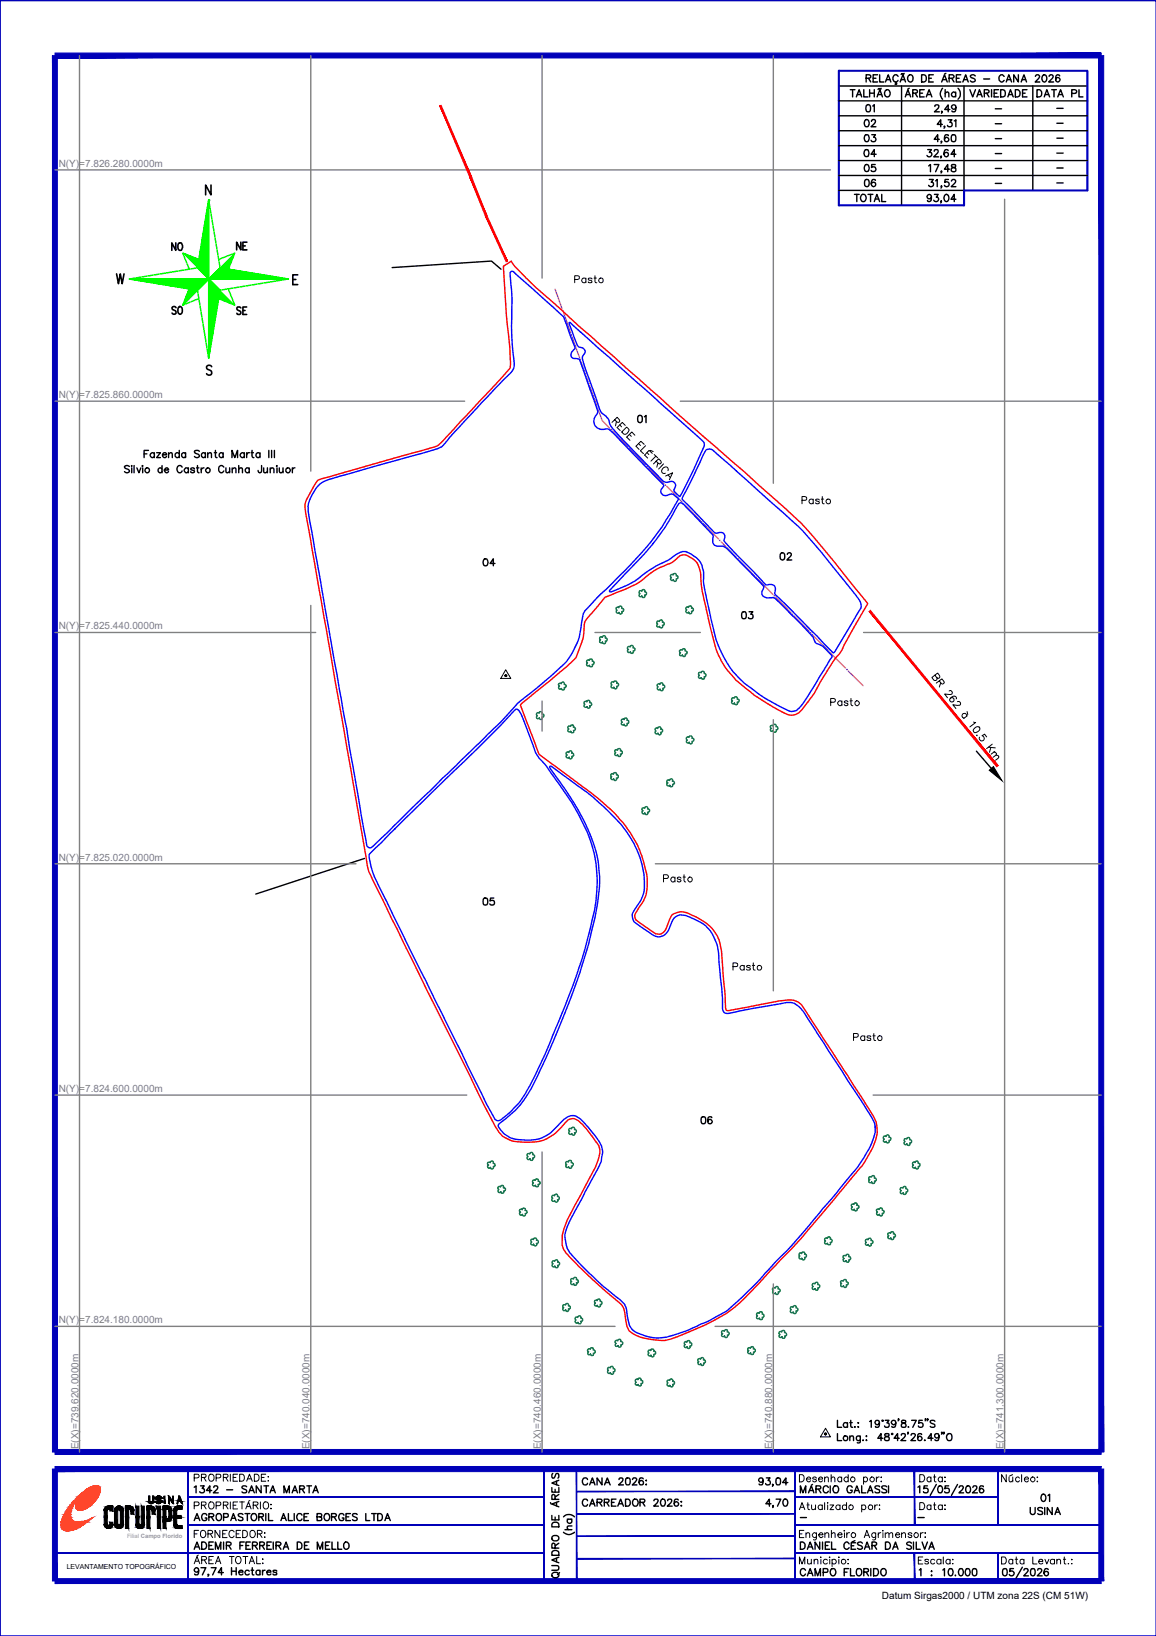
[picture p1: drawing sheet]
<svg xmlns="http://www.w3.org/2000/svg" width="210mm" height="297mm" viewBox="0 0 210 297" stroke-linecap="round" stroke-linejoin="round" font-family="sans-serif">
<defs><g id="words">
<g font-size="4.4">
<text x="155.9" y="21.5">01</text>
<text x="155.6" y="29.6">04</text>
<text x="168.3" y="27.2">4,60</text>
<text x="155.6" y="32.5">05</text>
<text x="155.6" y="35.3">06</text>
<text x="30" y="46.6">NO</text>
<text x="41.6" y="46.6">NE</text>
<text x="30" y="58.2">SO</text>
<text x="41.6" y="58.2">SE</text>
<text x="114.7" y="78">01</text>
<text x="86.4" y="104.1">04</text>
<text x="140.4" y="103">02</text>
<text x="133.3" y="113.6">03</text>
<text x="125.9" y="205.3">06</text>
</g>
<g font-size="4">
<text x="187" y="18.7">DATA PL</text>
<text x="155.6" y="26.8">03</text>
<text x="119.2" y="161.2">Pasto</text>
<text x="86.4" y="165.5">05</text>
<text x="187.7" y="273.8">01</text>
</g>
<g font-size="2.6">
<text x="179.6" y="20.8">-</text>
<text x="179.6" y="23.6">-</text>
<text x="190.5" y="20.8">-</text>
<text x="190.5" y="23.6">-</text>
<text x="179.6" y="26.5">-</text>
<text x="179.6" y="29.3">-</text>
<text x="190.5" y="26.5">-</text>
<text x="190.5" y="28.9">-</text>
<text x="179.6" y="31.7">-</text>
<text x="179.6" y="34.6">-</text>
<text x="190.5" y="31.7">-</text>
<text x="190.5" y="34.6">-</text>
<text x="143.9" y="276.9">-</text>
<text x="165.5" y="276.9">-</text>
</g>
<g font-size="1.8" fill="#808080">
<text x="10.7" y="30.3">N(Y)=7.826.280.0000m</text>
<text x="10.7" y="72.3">N(Y)=7.825.860.0000m</text>
<text x="10.7" y="114.3">N(Y)=7.825.440.0000m</text>
<text x="10.7" y="156.3">N(Y)=7.825.020.0000m</text>
<text x="10.7" y="198.3">N(Y)=7.824.600.0000m</text>
<text x="10.7" y="240.3">N(Y)=7.824.180.0000m</text>
<text x="14.2" y="263.1" transform="rotate(-90 14.2 263.1)">E(X)=739.620.0000m</text>
<text x="56.2" y="263.1" transform="rotate(-90 56.2 263.1)">E(X)=740.040.0000m</text>
<text x="98.2" y="263.1" transform="rotate(-90 98.2 263.1)">E(X)=740.460.0000m</text>
<text x="140.2" y="263.1" transform="rotate(-90 140.2 263.1)">E(X)=740.880.0000m</text>
<text x="182.2" y="263.1" transform="rotate(-90 182.2 263.1)">E(X)=741.300.0000m</text>
</g>
<text font-size="1.8" x="160.1" y="290.4">Datum Sirgas2000 / UTM zona 22S (CM 51W)</text>
<text font-size="1.3" x="12.1" y="284.9">LEVANTAMENTO TOPOGRÁFICO</text>
<text font-size="1.1" fill="#989898" x="23.1" y="279.2">Filial Campo Florido</text>
</g></defs>
<!-- layer: TEXTO CONFRONTANTES -->
<g fill="none" stroke="#000" stroke-width=".25">
<path d="M23.5 84.7l-.3-.2a.42 .42 0 0 0-.6 .3l.1 .2 .5 .2 .3 .3a.48 .48 0 0 1-.4 .3 .48 .48 0 0 1-.5-.2M23.9 84.5v.2zM23.9 84.9v.9M24.3 84.5v1.3M24.8 84.9l.4 .9 .4-.9M25.8 84.6h.2zM25.9 84.9v.9M26.2 82.4h.5M27 81.8h-.8v1.3M28 82.4a.42 .42 0 0 0-.6-.1 .42 .42 0 0 0 0 .7 .42 .42 0 0 0 .6-.1M28 82.2v.9M28.4 82.2h.7l-.7 .9h.7"/>
<path d="M29.4 85.2a.4 .4 0 0 0-.6-.1 .4 .4 0 0 0 0 .6 .4 .4 0 0 0 .6-.1M29.4 84.5v1.3M29.5 82.6h.7v-.1a.4 .4 0 0 0-.6-.1 .4 .4 0 0 0 0 .6 .4 .4 0 0 0 .6-.1M29.8 85.3h.8a.42 .42 0 0 0-.5-.3 .42 .42 0 0 0-.3 .4 .42 .42 0 0 0 .4 .4l.4-.2M30.6 82.5l.3-.3 .3 .1 .1 .8M30.6 82.2v.9M32.6 82.4a.42 .42 0 0 0-.7-.1 .42 .42 0 0 0 0 .7 .42 .42 0 0 0 .7-.1M32.6 81.8v1.3M33.1 84.8a.48 .48 0 0 0-.6-.3 .48 .48 0 0 0-.4 .5 .54 .54 0 0 0 .2 .7 .54 .54 0 0 0 .7-.1l.1-.1M33.7 82.4a.4 .4 0 0 0-.6-.1 .4 .4 0 0 0 0 .6 .4 .4 0 0 0 .6 0M33.7 82.2v.9M34.2 85.2a.42 .42 0 0 0-.6-.1 .42 .42 0 0 0 0 .6 .42 .42 0 0 0 .6-.1"/>
<path d="M34.2 84.9v.9M35.3 85.2a.37 .37 0 0 0-.3-.3 .37 .37 0 0 0-.4 .3l.1 .1 .6 .2v.1a.37 .37 0 0 1-.3 .2 .37 .37 0 0 1-.4-.2M35.7 84.9h.4M35.9 84.5v1.1l.3 .2M36.2 81.9l-.3-.1-.6 .1 .1 .4 .7 .3 .1 .3a.54 .54 0 0 1-.9 0M36.5 84.9v.9M37 84.9l-.3 .1-.2 .3M37.3 82.4a.4 .4 0 0 0-.6-.1 .4 .4 0 0 0 0 .6 .4 .4 0 0 0 .6 0M37.3 82.2v.9M37.7 82.5l.4-.3 .3 .1v.8M37.7 82.2v.9M38.9 82.2h.4"/>
<path d="M39.1 81.8v1l.1 .2 .2 .1M40.5 82.4a.4 .4 0 0 0-.6-.1 .4 .4 0 0 0 0 .6 .4 .4 0 0 0 .6 0M40.5 82.2v.9M40.6 84.8a.53 .53 0 0 0-.7-.2 .53 .53 0 0 0-.2 .7 .48 .48 0 0 0 .4 .5 .48 .48 0 0 0 .5-.3M41 84.9l.1 .9h.3l.3-.2M41.7 84.9v.9M42.1 83.1v-1.3l.5 1.3 .5-1.3v1.3M42.2 85.2l.3-.3 .3 .1v.8M42.2 84.9v.9M43.3 85.2l.3-.3 .4 .1v.8M43.3 84.5v1.3M44.4 82.4a.42 .42 0 0 0-.7-.1 .42 .42 0 0 0 0 .7 .42 .42 0 0 0 .7-.1"/>
<path d="M44.4 82.2v.9M44.8 82.2v.9M45.3 85.2a.4 .4 0 0 0-.6-.1 .4 .4 0 0 0 0 .6 .4 .4 0 0 0 .6-.1M45.3 84.9v.9M45.3 82.2l-.3 .1-.2 .3M45.6 82.2h.4M45.8 81.8v1l.3 .3M47.2 82.4a.4 .4 0 0 0-.6-.1 .4 .4 0 0 0 0 .6 .4 .4 0 0 0 .6 0M47.2 82.2v.9M47.5 84.5v1.2l-.4 .1-.2-.4M47.9 84.9v.9h.4l.3-.2M48.6 84.9v.9"/>
<path d="M48.8 81.8v1.3M49.1 85.2l.3-.3 .3 .1v.8M49.1 84.9v.9M49.3 81.8v1.3M49.8 81.8v1.3M50.2 84.6h.1zM50.3 84.9v.9M50.7 84.9v.7l.2 .2h.2l.3-.2M51.4 84.9v.9M53.1 84.9v.9M53.6 84.9l-.3 .1-.2 .3"/>
<circle cx="26.7" cy="85.4" r=".44"/>
<circle cx="37.8" cy="85.4" r=".43"/>
<circle cx="52.3" cy="85.4" r=".43"/>
</g>
<!-- layer: REDE_DE_LUZ -->
<g fill="none" stroke="#f0f" stroke-width=".25">
<path d="M100.8 52.5l1.3 3.6M102.3 56.7l1.3 3.8M103.9 61.2l1.3 3.7M105.5 65.6l1.3 3.7M107.1 70l1.3 3.8M108.6 74.4l.7 2 1.4 1.4M111.2 78.3l2.8 2.8M114.5 81.6l2.8 2.8M117.8 84.9l2.8 2.9M121.1 88.3l2.8 2.9M124.4 91.7l2.8 2.8M127.6 95l2.9 2.9"/>
<path d="M130.9 98.4l2.8 2.8M134.2 101.7l2.8 2.9M137.5 105.1l2.8 2.8M140.8 108.4l2.8 2.9M144.1 111.8l2.8 2.8M147.4 115.1l2.8 2.9M150.7 118.5l2.8 2.8M154 121.8l2.7 2.7"/>
</g>
<g fill="#f0f" stroke="#f0f" stroke-width=".18">
<path d="M150.4 118.2h.2z"/>
<path d="M147.1 114.9h.2z"/>
<path d="M140.5 108.1l.2 .1-.1 .1z"/>
<path d="M137.2 104.8h.2z"/>
<path d="M133.9 101.5h.2z"/>
<path d="M117.4 84.7h.2z"/>
<path d="M114.2 81.3l.1 .1z"/>
<path d="M108.5 74.1h.1z"/>
<circle cx="153.8" cy="121.6" r=".07"/>
<circle cx="143.9" cy="111.5" r=".07"/>
<circle cx="130.7" cy="98.1" r=".07"/>
<circle cx="127.4" cy="94.8" r=".07"/>
<circle cx="124.1" cy="91.4" r=".07"/>
<circle cx="120.8" cy="88.1" r=".07"/>
<circle cx="111" cy="78" r=".07"/>
<circle cx="106.9" cy="69.7" r=".07"/>
<circle cx="105.4" cy="65.3" r=".07"/>
<circle cx="103.8" cy="60.8" r=".07"/>
<circle cx="102.2" cy="56.4" r=".07"/>
</g>
<!-- layer: 0114001342 -->
<path d="M91.4 48.3l1.4-.9 1.2 1.5a76.5 76.5 0 0 0 7.6 7.1l3.6 3.3 24.6 21.7a391.3 391.3 0 0 1 16.4 14.7l5.1 6.1 6.3 7.8-3 5.1-1.7 3.3-1.3 1.6-2.6 4.1a25.2 25.2 0 0 1-3.9 5.7l-.7 .3a2.23 2.23 0 0 1-1.9-.2 31.5 31.5 0 0 1-9.4-6.7 13.4 13.4 0 0 1-3.1-4.8l-1.9-7.9a22.3 22.3 0 0 1-.9-6.1 3.6 3.6 0 0 0-3.2-3.3l-.6 .2a7 7 0 0 1-3 1.9 14.8 14.8 0 0 0-4.3 2.9l-2.6 1.3-3.6 1.4-3.3 3.9a2.2 2.2 0 0 0-.6 2l-.2 1.8-1.2 3.3a125.3 125.3 0 0 1-9.9 8.3l-.2 .4 3 7.9a1.56 1.56 0 0 0 .8 1.3l2.9 2.1a91.9 91.9 0 0 1 9.5 7.4 20.1 20.1 0 0 1 6.8 13.3 6 6 0 0 1-.7 3.5l-1.5 2.4v.7l.1 .3 2.7 1.9a1.77 1.77 0 0 0 2.2 .5 2.58 2.58 0 0 0 1-1.6l.6-1.5a2.88 2.88 0 0 1 3.8-.1 7.7 7.7 0 0 1 4.9 4.8l.4 1.7 .9 10.7 .6 .1 9-1.8 2-.1a2.88 2.88 0 0 1 2.7 1.9l12.4 19.2a5.8 5.8 0 0 1-.1 5.7l-1 1.7a14.1 14.1 0 0 1-2.7 3.6 268.8 268.8 0 0 1-17 19.3l-2.7 2.8-1.9 1.7a41.1 41.1 0 0 1-12.3 5.9 12.5 12.5 0 0 1-5.9-1.2 2.7 2.7 0 0 1-1.3-2.2l-.4-2.2-.5-1a67.9 67.9 0 0 1-10.4-9.9 5.5 5.5 0 0 1 0-3.9l.6-1.5 3.6-6.8a11.8 11.8 0 0 0 2.3-6 2.42 2.42 0 0 0-.7-1.4 15.4 15.4 0 0 0-3.5-4l-.5-.2-.8 .1-1.5 1.6a7.3 7.3 0 0 1-6.9 2.6 5.1 5.1 0 0 1-5-2.8l-12.5-24.8-10.6-21.8-11.4-64.9-.1-1.5 .4-1.1 1.9-3.3 21.7-6.2 1.1-1 12.1-13.2 .1-.7-.1-2.9-.7-6z" fill="none" stroke="#f00" stroke-width=".25"/>
<!-- layer: 0114001342004 -->
<path d="M92.7 49.4l.2-.1h.3l9.2 8.3 2 5.4v.4a1.03 1.03 0 0 0-.4 1.6l1.2 .2v.1l3 8.3 .3 1.3a2.53 2.53 0 0 0-.7 1.7 1.69 1.69 0 0 0 2.4 1.3h.1a1.86 1.86 0 0 1 1.2 .9l9 9.2v.3a.99 .99 0 0 0-.1 1.6l.5 .1 .9-.3a.7 .7 0 0 1 .8 .3l.6 .6a50.7 50.7 0 0 1-10.8 14l-4.1 4-2.1 2.3-.2 .4-.3 1.3a12.6 12.6 0 0 1-4.8 9.3l-3.4 3a34.9 34.9 0 0 0-6.6 6.2l-23.4 22.7a.63 .63 0 0 1-.7 0 .63 .63 0 0 1-.3-.6l-9.9-57a14.6 14.6 0 0 1-.6-4.5 7.9 7.9 0 0 1 2.3-4l1.3-.6 7.9-2.3a140.1 140.1 0 0 0 12.5-3.6l.6-.4a283.6 283.6 0 0 1 12.4-13.5l.3-.5a6.1 6.1 0 0 0-.2-2.9l-.2-4.7a56.1 56.1 0 0 0-.3-9.7z" fill="none" stroke="#00f" stroke-width=".25"/>
<!-- layer: 0114001342005 -->
<path d="M67.4 154.8l11.5-11.4a265.4 265.4 0 0 0 14.8-14.6 .76 .76 0 0 1 .7 .5l.6 1.4 2.2 5.9 .4 .6a38 38 0 0 1 4 5.3 37.2 37.2 0 0 1 6.3 12.5 25 25 0 0 1-.4 12 121 121 0 0 1-7.6 22.1 64.1 64.1 0 0 1-5.3 10.7l-.5 .5a12.9 12.9 0 0 1-3.6 3.2l-.6-.2-1.6-2.9-19.3-39.2a15.2 15.2 0 0 1-2-5.9z" fill="none" stroke="#00f" stroke-width=".25"/>
<!-- layer: 0114001342006 -->
<path d="M99.8 139.2l.2-.1 2.9 2.1a49.2 49.2 0 0 1 10.6 9.5 16 16 0 0 1 3.4 11.3 14.3 14.3 0 0 1-2.1 3.9 1.85 1.85 0 0 0 .6 1.7l2.7 1.8a1.97 1.97 0 0 0 3.3-.5l.6-1.5a1.9 1.9 0 0 1 2.6-1.1l1.8 .7a6.6 6.6 0 0 1 3.9 4.9l.8 7.6 .1 3.2a1 1 0 0 0 1 1.3l.7-.1a77.5 77.5 0 0 1 10.7-1.9 3.8 3.8 0 0 1 2.4 1.8l12.2 19a4 4 0 0 1 .4 3.8 24 24 0 0 1-5.1 8l-5.8 6.9a114 114 0 0 1-7.8 8.7 80.7 80.7 0 0 1-8.1 7.9 45.8 45.8 0 0 1-11 4.7 8.1 8.1 0 0 1-6-1.4 7.2 7.2 0 0 1-1.1-3.9l-.2-.6-.9-.9a60.3 60.3 0 0 1-9.3-8.9 5.2 5.2 0 0 1 .1-5.2l5-9.4a5.9 5.9 0 0 0 1-3.7l-.1-.4a6 6 0 0 0-1.3-2.2 12.3 12.3 0 0 0-3.3-3.5 2.05 2.05 0 0 0-2.3 .5l-.5 .6a8.2 8.2 0 0 1-3.9 2.9 10.7 10.7 0 0 1-5.5-.2l-1-.7-.7-.7-.3-.5v-.4a20.9 20.9 0 0 0 7.5-9.8 134.2 134.2 0 0 0 9.9-27.4 26.6 26.6 0 0 0 .6-11 35.6 35.6 0 0 0-6-12.8l-2.6-3.7z" fill="none" stroke="#00f" stroke-width=".25"/>
<!-- layer: 0114001342003 -->
<path d="M123.3 91.4l.2-.1a1.44 1.44 0 0 1 1.2 .9l4.8 5.1a1.92 1.92 0 0 0 .3 1.7l.5 .2 1.2 .1a7.4 7.4 0 0 1 2.2 2.1l5 5.1a2.2 2.2 0 0 0-.3 1.6 2.2 2.2 0 0 0 2.1 .4l4.7 4.5 2.5 2.7a1.47 1.47 0 0 0 1 1.3l.3 .1a4.2 4.2 0 0 1 1.8 1.7l.3 .3-.1 .2-3.8 6.2a11.2 11.2 0 0 1-2.6 3.5l-.3 .1a1.42 1.42 0 0 1-1.3-.1 30.8 30.8 0 0 1-9.1-6.2 18.5 18.5 0 0 1-4.4-8.8l-1.1-5a15.8 15.8 0 0 1-.7-5.4 3.9 3.9 0 0 0-2.2-3 2.1 2.1 0 0 0-2.6 0l-1.4 1a24.6 24.6 0 0 0-6.3 3.9l-1.2 .7-3.3 1.3v-.2l.1-.2 2.8-3a48.1 48.1 0 0 0 9.7-12.7z" fill="none" stroke="#00f" stroke-width=".25"/>
<!-- layer: 0114001342001 -->
<path d="M103.3 58.6h.2l23.9 21.3a.96 .96 0 0 1 .4 1.3l-2.4 5.1-2 3.9-1-1-.1-.2a.94 .94 0 0 0 0-1.5l-.5-.1a1.37 1.37 0 0 1-1.6-.2l-7.7-8-1.4-1.5-.4-.8a2.35 2.35 0 0 0-1.4-1.9l-.4-.7-2.6-7.4-.6-1.8 .2-.6a.86 .86 0 0 0 .2-1 .86 .86 0 0 0-.9-.5l-.4-.3z" fill="none" stroke="#00f" stroke-width=".25"/>
<!-- layer: 0114001342002 -->
<path d="M128.1 81.8a1.03 1.03 0 0 1 1.5 .1l10.4 9.2a59.6 59.6 0 0 1 11.3 11.8l4.1 5.1a2.68 2.68 0 0 1 .9 2.4l-4.7 7.9-.3 .2-10.6-10.7a1.24 1.24 0 0 0-.3-1.6h-1.4l-7.6-8a.89 .89 0 0 0-.5-1.5l-.7 .1-.5-.1-5.8-6.1z" fill="none" stroke="#00f" stroke-width=".25"/>
<!-- layer: 0 -->
<path d="M71.2 48.6l18-1.2 1.8 1.5M177.3 136.4l2.7 3.1M66.2 155.9l-19.8 6.4" fill="none" stroke="#000" stroke-width=".25"/>
<!-- layer: MARGEM -->
<path d="M0 .1h209.9v296.9h-209.9zM0 .1v296.9" fill="none" stroke="#0000b8" stroke-width=".25"/>
<g fill="#0000b8" stroke="#0000b8" stroke-width=".18">
<path d="M98.7 266.7l.1 20.1v-20.1zM98.7 266.7l.1 20.1h-.1z"/>
<path d="M10 281.9h88.8zM10 282l88.8-.1z"/>
<path d="M144.4 281.9h55.5zM144.4 282l55.5-.1z"/>
<path d="M34.1 276.8h64.7zM34.1 276.9l64.7-.1z"/>
<path d="M144.4 276.8h55.6zM144.4 276.9l55.6-.1z"/>
<path d="M34.1 271.8h64.7zM34.1 271.9l64.7-.1z"/>
<path d="M34.1 266.7l.1 20.3zM34.1 266.7l.1 20.3z"/>
<path d="M104.6 266.7l.1 20.1zM104.6 266.7l.1 20.1z"/>
<path d="M144.3 266.7l.1 20.1zM144.3 266.7l.1 20.1z"/>
<path d="M166 282l.1 5v-5zM166 282l.1 5h-.1z"/>
<path d="M181.2 282l.1 5zM181.2 282l.1 5z"/>
<path d="M144.4 271.8h36.8zM144.4 271.9l36.8-.1z"/>
<path d="M181.2 266.7l.1 10.2zM181.2 266.7l.1 10.2z"/>
<path d="M166 266.7v10.2h.1zM166 266.7h.1v10.2z"/>
<path d="M104.7 270.7h39.7zM104.7 270.8l39.7-.1z"/>
<path d="M104.7 274.8h39.7zM104.7 274.9l39.7-.1z"/>
<path d="M104.7 278.9h39.7zM104.7 279l39.7-.1z"/>
<path d="M104.7 282.9h39.7zM104.7 283l39.7-.1z"/>
<path d="M10 10.5h189.9v-.9zM10 9.6h189.9l-189.9 .9z"/>
<path d="M9.5 10.1l.9 253.5v-253.5zM9.5 10.1l.9 253.5h-.9z"/>
<path d="M10 263.2v.9l189.9-.9zM10 264.1l189.9-.9v.9z"/>
<path d="M199.5 10.1v253.5h.9zM199.5 10.1h.9v253.5z"/>
<path d="M199.5 266.7l.9 20.3v-20.3zM199.5 266.7l.9 20.3h-.9z"/>
<path d="M10 287.5h189.9v-.9zM10 286.6h189.9l-189.9 .9z"/>
<path d="M9.5 266.7v20.3h.9zM9.5 266.7h.9v20.3z"/>
<path d="M10 266.3v.9l189.9-.9zM10 267.2l189.9-.9v.9z"/>
<path d="M34.1 266.7l.1 20.2zM34.1 266.7l.1 20.2z"/>
</g>
<g fill="none" stroke="#000" stroke-width=".25">
<path d="M27.4 272.8h.1M27.4 273h.1M27.4 272.8l-.2-.2v-1h-.2v1l.2 .3 .2 .1M27.5 272.8l.2-.2v-1h.2v1l-.2 .3-.2 .1M35.3 270l.3-.2v1.2M35.3 276.1l.5-1.3 .5 1.3M35.5 275.7h.6M36.4 269.8h.7l-.4 .4a.44 .44 0 0 1 .3 .7 .44 .44 0 0 1-.7-.1M36.6 280h.5a.71 .71 0 0 1 .4 .6 .71 .71 0 0 1-.4 .7h-.5zM37.5 275.1a.48 .48 0 0 0-.5-.3 .48 .48 0 0 0-.4 .5v.3a.47 .47 0 0 0 .5 .5 .47 .47 0 0 0 .4-.5h-.2M37.9 275.4h.8l.1-.3-.1-.2-.8-.1v1.3M38.4 275.4l.4 .7"/>
<path d="M38.4 270.6h-.9l.6-.8v1.2M38.7 280h-.8v1.3h.8M38.8 270.1l.1-.3h.4l.2 .1v.3l-.8 .8h.9M39.5 274.9l.1-.1a.62 .62 0 0 1 .6 .7 .62 .62 0 0 1-.7 .5l-.3-.4 .1-.5zM40.6 275.5l.8-.1v-.5l-.8-.1v1.3M40.6 280v1.3M41.1 270.5h1.1M41.9 276.1l.5-1.3 .5 1.3M42.1 275.7h.6M44.1 275l-.3-.2-.5 .2v.2l.7 .3 .1 .2v.2l-.3 .2-.5-.2M44.4 280h-.8v1.3M44.5 274.8h.9"/>
<path d="M44.8 269.9l-.3-.1-.6 .1 .1 .3 .7 .3 .1 .2v.2l-.3 .1-.6-.1M44.9 274.8v1.3M45.2 271l.5-1.2 .5 1.2M45.4 270.6h.6M45.5 280h-.8v1.3h.8M45.8 274.9l.2-.1a.63 .63 0 0 1 .6 .7 .63 .63 0 0 1-.8 .5l-.2-.4v-.3zM47 275.4h.7l.1-.5-.8-.1v1.3M47.4 269.8v1.2l-.9-1.2v1.2M47.4 275.4l.4 .7M47.9 269.8h.9M48.3 274.8v1.3M48.3 269.8v1.2"/>
<path d="M48.8 274.8v1.3h.7M49 271l.5-1.2 .5 1.2M49.2 270.6h.6M49.3 280h-.8v1.3h.8M49.6 280v1.3M51 276.1l.5-1.3 .5 1.3M51.2 275.7h.6M51.6 271v-1.2l.4 1.2 .5-1.2v1.2M52.4 274.8v1.3h.7M53 271l.6-1.2 .4 1.2M53.2 270.6h.6M53.4 274.8v1.3"/>
<path d="M54 280h.4a.71 .71 0 0 1 .4 .6 .71 .71 0 0 1-.4 .7h-.4zM54.4 270.4l.8-.1 .1-.3-.1-.2h-.8v1.2M54.8 275.1a.48 .48 0 0 0-.5-.3 .48 .48 0 0 0-.4 .5v.3a.48 .48 0 0 0 .4 .5 .48 .48 0 0 0 .5-.3M54.8 270.4l.5 .6M55.2 275.4h.5M55.7 269.8h.9M56 274.8h-.8v1.3h.8M56.1 280h-.8v1.3h.8M56.1 269.8v1.2M56.8 271l.5-1.2 .5 1.2M57 270.6h.6M57.6 275.4h.7l.1-.5-.8-.1v1.3l.8-.1v-.5l-.3-.1"/>
<path d="M59.1 274.9l.1-.1a.63 .63 0 0 1 .7 .7 .63 .63 0 0 1-.8 .5l-.3-.4v-.3zM59.9 280h-.8v1.3h.8M60.2 275.4h.8l.1-.3-.1-.2-.8-.1v1.3M60.3 280v1.3h.7M60.7 275.4l.4 .7M61.3 280v1.3h.8M62.4 275.1a.48 .48 0 0 0-.5-.3 .48 .48 0 0 0-.4 .5v.3a.47 .47 0 0 0 .5 .5 .47 .47 0 0 0 .4-.5h-.3M62.8 275.4h.5M63.6 274.8h-.8v1.3h.8M64.9 275l-.3-.2-.6 .2 .1 .2 .6 .3 .2 .2v.2l-.3 .2-.6-.2M66.4 274.8v1.3h.7M67.5 274.8h.8"/>
<path d="M67.9 274.8v1.3M68.6 274.8h.4a.68 .68 0 0 1 .4 .6 .68 .68 0 0 1-.4 .7h-.4zM69.9 276.1l.5-1.3 .5 1.3M70.1 275.7h.6M99.9 272.8l.2 .3M100.2 275.2v.8h1.3v-.8M100.2 270.1v.8h1.3v-.8M100.2 279a.64 .64 0 0 1 .8-.2 .64 .64 0 0 1 .4 .7 .64 .64 0 0 1-.8 .3 .64 .64 0 0 1-.4-.8zM100.4 276.5l.3-.1h.5l.2 .2 .1 .6h-1.3v-.4zM100.4 267.5l-.2 .3 .2 .6 .2-.1 .5-.8 .3 .2 .1 .4-.2 .3M100.8 272.2v-.7l-.4-.2-.2 .2v.7h1.3M100.8 270.4v.5"/>
<path d="M100.8 275.4v.6M101 268.9v.7M101 272.8v.6M101.5 272.6l-1.3 .5 1.3 .5M101.5 268.8l-1.3 .5 1.3 .4M101.5 271.3l-.7 .5M102.3 278.2a1.36 1.36 0 0 0 2 0M102.3 275.4a1.36 1.36 0 0 1 2 0M102.6 277.7h1.2M103 275.8h.8M103.2 275.8a.42 .42 0 0 0-.1 .7 .42 .42 0 0 0 .6 0 .42 .42 0 0 0 0-.7M103.8 277.1h-.8v.5l.3 .1"/>
<path d="M106.7 268.6a.48 .48 0 0 0-.6-.3 .48 .48 0 0 0-.4 .5v.3a.48 .48 0 0 0 .4 .5 .48 .48 0 0 0 .6-.3M106.7 272.5a.48 .48 0 0 0-.6-.3 .48 .48 0 0 0-.4 .5v.3a.48 .48 0 0 0 .4 .5 .48 .48 0 0 0 .6-.3M107.1 269.6l.5-1.3 .4 1.3M107.1 273.5l.5-1.3 .4 1.3M107.2 269.2h.7M107.2 273h.7M108.4 272.8l.8-.1 .1-.3-.1-.2h-.8v1.3M108.8 272.8l.5 .7M109.3 268.3v1.3l-.9-1.3v1.3M109.7 272.8l.7-.1 .1-.4-.8-.1v1.3M109.8 269.6l.5-1.3 .5 1.3M110 269.2h.6"/>
<path d="M110.2 272.8l.4 .7M111 272.8h.5M111.8 272.2h-.8v1.3h.8M112.2 273.5l.5-1.3 .5 1.3M112.4 268.6l.2-.3h.3l.2 .2-.2 .5-.6 .6h.9M112.4 273h.6M113.6 272.2h.4a.68 .68 0 0 1 .4 .6 .68 .68 0 0 1-.4 .7h-.4zM113.7 268.4h.6l.1 .5a.53 .53 0 0 1-.5 .7 .87 .87 0 0 1-.2-1.2zM114.9 268.6l.2-.3 .4 .1 .1 .1a1.67 1.67 0 0 1-.8 1.1h.9M115 272.4l.2-.2a.63 .63 0 0 1 .7 .7 .63 .63 0 0 1-.8 .5l-.2-.4zM116.2 272.8l.8-.1 .1-.3-.3-.2h-.6v1.3M116.7 272.8l.4 .7"/>
<path d="M116.8 268.5l-.4-.2a.7 .7 0 0 0-.3 1.1 .39 .39 0 0 0 .6 .1 .39 .39 0 0 0 0-.6 .39 .39 0 0 0-.6 .1l-.1 .2M117.3 268.8h.1zM117.3 269.6h.1zM118.7 272.5l.3-.3 .4 .1 .1 .2-.2 .4-.6 .6h.8M120.1 272.2h.2a.65 .65 0 0 1 .5 .6 .65 .65 0 0 1-.5 .7 .79 .79 0 0 1-.2-1.3zM121.2 272.5l.1-.2 .2-.1h.4l.1 .2-.2 .5-.6 .6h.8M123.1 272.4v-.2h-.3a.69 .69 0 0 0-.4 .7 .69 .69 0 0 0 .5 .6 .39 .39 0 0 0 .3-.4 .39 .39 0 0 0-.4-.4 .39 .39 0 0 0-.4 .3M123.7 272.7h.1zM123.7 273.3v.2zM138.6 268.8a.41 .41 0 0 1-.6 .3 .41 .41 0 0 1-.1-.7 .41 .41 0 0 1 .6 .1l.1 .3a.59 .59 0 0 1-.5 .8l-.3-.2M139.1 268.3h.7l-.4 .5a.43 .43 0 0 1 .5 .4 .43 .43 0 0 1-.4 .5 .43 .43 0 0 1-.5-.3M140 273h-.9l.6-.8v1.3"/>
<path d="M140.4 269.6l-.1-.1 .1 .2-.1 .2M140.4 273.4h-.1h.1l-.1 .3M140.9 272.2h.9l-.6 1.3M141.1 268.4h.5l.1 .5a.53 .53 0 0 1-.5 .7 .87 .87 0 0 1-.1-1.2zM142.4 272.2h.1a.65 .65 0 0 1 .5 .6 .65 .65 0 0 1-.5 .7 .79 .79 0 0 1-.1-1.3zM143 269.2h-.9l.6-.9v1.3M145.3 280h.5a.71 .71 0 0 1 .4 .6 .71 .71 0 0 1-.4 .7h-.5zM145.3 271v-1.2l.5 1.2 .5-1.2v1.2M146.8 271l.5-1.2 .5 1.2M147 270.6h.6M147.5 269.5l-.2 .1M148.2 270.4l.7-.1 .2-.3-.2-.2h-.7v1.2"/>
<path d="M148.6 270.4l.5 .6M148.8 280v1.3l-.8-1.3v1.3M149.4 280v1.3M150.4 270.1a.48 .48 0 0 0-.5-.3 .48 .48 0 0 0-.4 .4v.4a.48 .48 0 0 0 .4 .4 .48 .48 0 0 0 .5-.3M150.7 280h-.8v1.3h.8M150.7 269.8v1.2M151 280v1.3h.8M151.4 269.9l.2-.1a.63 .63 0 0 1 .7 .7 .63 .63 0 0 1-.8 .5l-.2-.4zM154.7 270.1a.48 .48 0 0 0-.5-.3 .48 .48 0 0 0-.4 .4v.4a.47 .47 0 0 0 .5 .5 .47 .47 0 0 0 .4-.5h-.3M155.1 271l.5-1.2 .5 1.2M155.2 279.7l-.5 .3M155.3 270.6h.6"/>
<path d="M156.5 269.8v1.2h.7M157.5 271l.5-1.2 .5 1.2M157.7 270.6h.6M159.7 269.9l-.3-.1-.5 .1v.3l.7 .3v.5h-.4l-.3-.1M160.8 280h.4a.71 .71 0 0 1 .5 .6 .71 .71 0 0 1-.5 .7h-.4zM161 269.9l-.3-.1-.6 .1 .1 .3 .7 .3 .1 .2v.2l-.3 .1-.6-.1M161.3 269.8v1.2M165.9 280v1.3M166.4 280v1.3h.7M166.7 270l.3-.2v1.2M167.4 280l.5 1.3 .5-1.3M168.4 269.8h-.6l-.1 .5a.46 .46 0 0 1 .7 0 .46 .46 0 0 1 0 .7 .46 .46 0 0 1-.7-.2"/>
<path d="M170 269.5l-1.1 2M170.5 269.8a.42 .42 0 0 1 .6 .2 .62 .62 0 0 1 .1 .7 .62 .62 0 0 1-.6 .3h-.1a.92 .92 0 0 1 0-1.2zM172.3 269.8h-.7v.5a.46 .46 0 0 1 .7 0 .46 .46 0 0 1-.1 .7 .46 .46 0 0 1-.7-.2M173.9 269.5l-1.1 2M174.2 270.1l.1-.3h.4l.2 .4-.8 .8h.9M175.6 269.8a.42 .42 0 0 1 .5 .2 .62 .62 0 0 1 .2 .7 .62 .62 0 0 1-.6 .3h-.1a.92 .92 0 0 1 0-1.2zM176.7 270.1l.1-.3h.4l.2 .4-.8 .8h.9M178.6 269.9l-.1-.1a.45 .45 0 0 0-.6 .2v.9a.41 .41 0 0 0 .6 .1 .41 .41 0 0 0-.1-.7 .41 .41 0 0 0-.6 .3M35.3 281.3l.5-1.3 .5 1.3M35.5 280.9h.6M36.1 285.1a.41 .41 0 0 1-.6 .3 .41 .41 0 0 1-.1-.6 .41 .41 0 0 1 .6 0l.1 .3a.59 .59 0 0 1-.5 .8l-.3-.1M36.5 284.6h.9l-.7 1.3"/>
<path d="M37.9 285.9l-.1-.1 .1 .2-.1 .2M37.9 280.6h.5M38.4 284.6h.8l-.6 1.3M39.1 281.3v-1.3l.5 1.3 .5-1.3v1.3M40.6 285.5h-1l.6-.9v1.3M41.1 280.6l.8-.1v-.4l-.8-.1v1.3M41.5 280.6l.5 .7M42 284.6v1.3M42 285.3h.9M42.9 284.6v1.3M43.4 285.4h.7a.4 .4 0 0 0-.6-.3 .4 .4 0 0 0-.1 .7l.3 .1 .4-.1M43.6 280.6h.5"/>
<path d="M44.7 280.6h.5M45.3 285.3a.43 .43 0 0 0-.7-.1 .43 .43 0 0 0 0 .6 .43 .43 0 0 0 .7 0M45.6 285.1h.5M45.8 284.6v1.3h.3M45.8 280.6l.8-.1 .1-.3-.3-.2h-.6v1.3M46.3 280.6l.4 .7M47.2 280.6l.7-.1 .1-.4-.8-.1v1.3M47.2 285.3a.41 .41 0 0 0-.6-.1 .41 .41 0 0 0 0 .6 .41 .41 0 0 0 .6 0M47.2 285.1v.8M47.6 280.6l.4 .7M47.7 285.1v.8M48.1 285.1a.36 .36 0 0 0-.4 .3"/>
<path d="M48.5 285.4h.7a.4 .4 0 0 0-.6-.3 .4 .4 0 0 0-.1 .7l.3 .1 .4-.1M48.5 280.6h.4M50.1 280.6l.8-.1 .1-.3-.3-.2h-.6v1.3M50.2 285.3l-.2-.2h-.4v.2v.1l.6 .2v.3h-.4l-.2-.1M50.5 280.6l.5 .7M51.4 281.3l.5-1.3 .5 1.3M51.6 280.9h.6M55.3 280.6h.5M57.6 281.3v-1.3l.5 1.3 .5-1.3v1.3M59.1 280.6h.5M62.6 280.1a.64 .64 0 0 1 .8 .4 .64 .64 0 0 1-.4 .8 .68 .68 0 0 1-.6-.5 .68 .68 0 0 1 .2-.7zM100.2 284.3h.9a.42 .42 0 0 1 .4 .4 .42 .42 0 0 1-.4 .4h-.9"/>
<path d="M100.2 285.7a.64 .64 0 0 1 .8-.2 .64 .64 0 0 1 .4 .7 .64 .64 0 0 1-.8 .3 .64 .64 0 0 1-.4-.8zM100.4 281.6l.3-.1 .6 .1 .2 .3v.5h-1.3v-.5zM100.8 281.1v-.8l-.4-.1-.2 .1v.8h1.3M101 282.9v.6M101.5 282.7l-1.3 .5 1.3 .5M101.5 280.2l-.7 .5M101.6 285.5l-.4 .4M146.3 285.1a.53 .53 0 0 0-.8-.2 .53 .53 0 0 0-.2 .7 .48 .48 0 0 0 .4 .5 .48 .48 0 0 0 .6-.3M146.6 281.3l.5-1.3 .5 1.3M146.6 286.1l.5-1.3 .5 1.3M146.8 280.9h.6M146.8 285.7h.6"/>
<path d="M148 286.1v-1.3l.5 1.3 .5-1.3v1.3M149.5 285.5l.7-.1 .1-.5-.8-.1v1.3M149.9 280.6h.4M150.9 285a.6 .6 0 0 1 .8 .1 .6 .6 0 0 1-.1 .8 .6 .6 0 0 1-.8-.1 .6 .6 0 0 1 .1-.8zM153.3 285.4h.5M154.1 284.8h-.8v1.3M154.2 280.3a.48 .48 0 0 0-.6-.3 .48 .48 0 0 0-.4 .5 .53 .53 0 0 0 .3 .7 .53 .53 0 0 0 .7-.2M154.4 284.8v1.3h.8M154.6 280.7h.4M155.4 280.1h-.8v1.2h.8M155.6 285a.63 .63 0 0 1 .9 .4 .63 .63 0 0 1-.7 .7l-.2-.2-.1-.3zM156.6 280.2a.49 .49 0 0 0-.5-.2 .49 .49 0 0 0-.4 .3l.8 .4 .1 .4a.62 .62 0 0 1-.9 0"/>
<path d="M156.8 285.4l.8-.1v-.4l-.8-.1v1.3M157 281.3l.4-1.3 .5 1.3M157.1 280.9h.7M157.3 285.4l.4 .7M158.1 284.8v1.3M158.3 280.6l.8-.1v-.4l-.8-.1v1.3M158.6 284.8h.4a.69 .69 0 0 1 .5 .7 .69 .69 0 0 1-.5 .6h-.4zM158.7 280.6l.5 .7M160.1 285a.59 .59 0 0 1 .8 .1 .59 .59 0 0 1-.1 .8 .46 .46 0 0 1-.6 .2 .46 .46 0 0 1-.3-.5zM162.1 281.3l.5-1.3 .5 1.3M162.3 280.9h.6M165.5 280.2a.46 .46 0 0 0-.5-.2 .46 .46 0 0 0-.4 .3l.8 .5v.4a.6 .6 0 0 1-.8-.1"/>
<path d="M166.9 285.1l.3-.3v1.3M168.7 281.3l.5-1.3 .4 1.3M168.8 280.9h.7M169.1 285.3h.1zM169.1 286h.1zM171.2 285.1l.3-.3v1.3M172.4 284.8a.42 .42 0 0 1 .6 .3 .66 .66 0 0 1-.4 1 .84 .84 0 0 1-.2-1.3zM173.5 286v.1v-.1M174.2 284.8a.42 .42 0 0 1 .6 .3 .66 .66 0 0 1-.4 1 .84 .84 0 0 1-.2-1.3zM175.5 284.8a.42 .42 0 0 1 .6 .3 .66 .66 0 0 1-.5 1 .84 .84 0 0 1-.1-1.3zM176.7 284.8a.47 .47 0 0 1 .6 .3v.8a.41 .41 0 0 1-.3 .2 .41 .41 0 0 1-.4-.2l-.1-.5zM182.2 284.8a.45 .45 0 0 1 .6 .3l.1 .3a.59 .59 0 0 1-.4 .7l-.4-.2-.1-.5z"/>
<path d="M184 284.8h-.6l-.1 .6a.47 .47 0 0 1 .7 0 .47 .47 0 0 1-.1 .7 .47 .47 0 0 1-.6-.2M185.6 284.6l-1.1 1.9M185.9 285.1l.2-.3h.3l.3 .4-.8 .9h.8M187.3 284.8a.45 .45 0 0 1 .6 .3l.1 .3a.59 .59 0 0 1-.4 .7l-.4-.2-.1-.5zM188.4 285.1l.1-.3h.4l.2 .1v.3l-.8 .9h.9M190.3 285l-.1-.2a.42 .42 0 0 0-.5 .3 .64 .64 0 0 0 .3 1 .42 .42 0 0 0 .4-.4 .42 .42 0 0 0-.4-.4 .42 .42 0 0 0-.4 .4"/>
</g>
<g fill="none" stroke="#000" stroke-width=".18">
<path d="M35.3 268.3h.7l.2-.2-.2-.4h-.7v1.2M35.3 273.4l.7-.1 .2-.4-.2-.2h-.7v1.3M35.3 278.5h.5M36.1 277.9h-.8v1.3M36.5 278a.6 .6 0 0 1 .8 .1 .6 .6 0 0 1 0 .9l-.2 .1a.59 .59 0 0 1-.7-.2 .59 .59 0 0 1 0-.7zM36.6 268.3l.7-.1 .1-.4-.8-.1v1.2M36.6 273.3l.7-.1 .1-.4-.8-.1v1.3M37 268.3l.4 .6M37 273.3l.4 .7M37.8 278.5l.8-.1v-.4l-.8-.1v1.3M38.1 267.7a.62 .62 0 0 1 .8 .6 .62 .62 0 0 1-.8 .6l-.2-.4v-.5zM38.1 272.7a.62 .62 0 0 1 .8 .6 .62 .62 0 0 1-.8 .6l-.2-.4v-.5z"/>
<path d="M38.2 278.5l.4 .7M39.2 268.3l.8-.1v-.4l-.8-.1v1.2M39.2 273.4l.8-.2v-.4l-.8-.1v1.3M39.9 277.9v1.3l-.9-1.3v1.3M40.4 278.5h.5M40.6 268.3l.7-.1 .1-.4-.8-.1v1.2M40.6 273.3l.7-.1 .1-.4-.8-.1v1.3M41 268.3l.4 .6M41 273.3l.4 .7M41.2 277.9h-.8v1.3h.8M41.8 267.7v1.2M41.8 272.7v1.3"/>
<path d="M42.3 268.3h.5M42.3 273.3h.5M42.5 278.2a.48 .48 0 0 0-.6-.3 .48 .48 0 0 0-.3 .5 .53 .53 0 0 0 .2 .7 .53 .53 0 0 0 .7-.2M42.9 278.5h.5M43.1 267.7h-.8v1.2h.8M43.1 272.7h-.8v1.3h.8M43.5 267.7h.4a.68 .68 0 0 1 .5 .6 .68 .68 0 0 1-.5 .6h-.4zM43.5 272.7h.9M43.7 277.9h-.8v1.3h.8M43.9 272.7v1.3M44.1 277.9a.71 .71 0 0 1 .8 .3v.2a.62 .62 0 0 1-.4 .8h-.4zM44.6 274l.5-1.3 .5 1.3"/>
<path d="M44.8 268.9l.5-1.2 .5 1.2M44.8 273.5h.6M45 268.5h.6M45.4 272.4l-.3 .2M45.5 278a.6 .6 0 0 1 .8 .1 .6 .6 0 0 1-.1 .9l-.1 .1a.59 .59 0 0 1-.7-.2 .59 .59 0 0 1 0-.7zM46 273.3l.7-.1 .2-.3-.2-.2h-.7v1.3M46.2 267.7h.4a.68 .68 0 0 1 .5 .6 .68 .68 0 0 1-.5 .6h-.4zM46.4 273.3l.5 .7M46.7 278.5l.8-.1v-.4l-.8-.1v1.3M47.2 278.5l.4 .7M47.3 272.7v1.3M47.5 268.3h.5"/>
<path d="M48 272.7a.62 .62 0 0 1 .8 .6 .62 .62 0 0 1-.8 .6l-.2-.4v-.5zM48 278.4h.1zM48 279.1h.1zM48.3 267.7h-.8v1.2h.8M48.6 268.1h.2zM48.6 268.9h.2zM49.1 273.2h.2zM49.2 273.8v.2zM145.2 267.7h.4a.71 .71 0 0 1 .4 .7 .71 .71 0 0 1-.4 .7h-.4zM145.2 274.1l.4-1.3 .5 1.3M145.2 278.5h.4M145.3 273.7h.7"/>
<path d="M146 277.9h-.8v1.3h.8M146.3 278.5l.3-.2 .3 .1 .1 .8M146.3 278.3v.9M146.4 268.5h.8a.42 .42 0 0 0-.5-.3 .42 .42 0 0 0-.3 .5 .42 .42 0 0 0 .4 .4l.4-.3M146.5 273.2h.4M146.7 272.8v1l.1 .3h.2M147.4 273.2v.9h.5l.2-.3M148.1 273.2v.9M148.3 268.4a.37 .37 0 0 0-.4-.2 .37 .37 0 0 0-.3 .2v.1l.5 .1 .2 .2a.37 .37 0 0 1-.4 .3 .37 .37 0 0 1-.3-.3M148.3 278.3v1l-.2 .3h-.4M148.3 278.5a.42 .42 0 0 0-.7-.1 .42 .42 0 0 0 0 .6 .42 .42 0 0 0 .7 0M148.6 268.5h.8a.4 .4 0 0 0-.6-.3 .4 .4 0 0 0-.1 .6 .37 .37 0 0 0 .3 .3 .37 .37 0 0 0 .4-.3"/>
<path d="M148.7 278.7h.7a.42 .42 0 0 0-.7-.2 .42 .42 0 0 0 .3 .7l.4-.2M149.3 273.4a.42 .42 0 0 0-.6 0 .42 .42 0 0 0 0 .6 .42 .42 0 0 0 .6-.1M149.3 273.2v.9M149.7 268.4l.3-.2 .4 .1v.8M149.7 268.2v.9M149.7 272.8v1.3M149.8 278.5l.3-.2 .3 .1 .1 .8M149.8 278.3v.9M150.3 272.8l.1 .1zM150.3 273.2v.9M150.7 273.2h.7l-.7 .9h.7M150.9 268.4l.3-.2 .3 .1 .1 .8"/>
<path d="M150.9 267.7v1.4M151 278.5l.3-.2 .3 .1v.8M151 277.9v1.3M152.1 278.7h.8a.42 .42 0 0 0-.7-.2 .42 .42 0 0 0 .2 .7l.5-.2M152.5 273.4a.42 .42 0 0 0-.6 0 .42 .42 0 0 0 0 .6 .42 .42 0 0 0 .6-.1M152.5 273.2v.9M152.8 268.4a.4 .4 0 0 0-.6-.1 .4 .4 0 0 0 0 .6 .4 .4 0 0 0 .6-.1M152.8 268.2v.9M153.3 277.9v.1zM153.3 278.3v.9M153.7 273.4a.42 .42 0 0 0-.6 0 .42 .42 0 0 0 0 .6 .42 .42 0 0 0 .6-.1M153.7 272.8v1.3"/>
<path d="M153.8 278.3v.9M154 268.4a.42 .42 0 0 0-.6-.1 .42 .42 0 0 0 0 .6 .42 .42 0 0 0 .6-.1M154 267.7v1.4M154.3 278.3l-.4 .1-.1 .3M156.5 273.4a.42 .42 0 0 1 .6 0 .42 .42 0 0 1 0 .6 .42 .42 0 0 1-.6-.1M156.5 273.2v1.3M156.8 268.4a.4 .4 0 0 1 .6-.1 .4 .4 0 0 1 0 .6 .4 .4 0 0 1-.6-.1M156.8 268.2v1.3M156.9 279.2l.5-1.3 .5 1.3M157.1 278.8h.6M158.8 273.2v.9M159 278.3v1.2l-.5 .1"/>
<path d="M159 278.5a.4 .4 0 0 0-.6-.1 .4 .4 0 0 0 0 .6 .4 .4 0 0 0 .6 0M159.1 268.2v.9M159.3 273.2a.38 .38 0 0 0-.5 .4M159.5 278.3v.9M159.6 268.2l-.3 .1-.2 .2M159.6 273.3h.2zM159.7 274v.1zM159.9 268.3h.2zM159.9 269h.2zM159.9 278.3l-.3 .1-.1 .3M160.3 277.9v.1zM160.3 278.3v.9"/>
<path d="M160.7 278.5l.4-.2 .3 .1v.8M160.7 278.3v.9M161.4 278.5l.4-.2 .3 .1v.8M162.6 278.7h.8a.4 .4 0 0 0-.6-.4 .4 .4 0 0 0-.1 .7l.1 .1a.38 .38 0 0 0 .6-.1M163.7 278.5l.3-.2 .3 .1 .1 .8M163.7 278.3v.9M165.6 278.5a.37 .37 0 0 0-.4-.2 .37 .37 0 0 0-.3 .2l.6 .3 .1 .2a.37 .37 0 0 1-.4 .2 .37 .37 0 0 1-.3-.2M167 267.7h.4a.69 .69 0 0 1 .5 .7 .69 .69 0 0 1-.5 .7h-.4zM167 272.8h.4a.66 .66 0 0 1 .5 .7 .66 .66 0 0 1-.5 .6h-.4zM167.1 278.3v.9M167.6 278.3l-.3 .1-.2 .3M167.9 279.1h.2z"/>
<path d="M168 278.3v.1zM169 268.4a.4 .4 0 0 0-.6-.1 .4 .4 0 0 0 0 .6 .4 .4 0 0 0 .6-.1M169 273.4a.41 .41 0 0 0-.6 0 .41 .41 0 0 0 0 .6 .41 .41 0 0 0 .6-.1M169 268.2v.9M169 273.2v.9M169.5 273.2h.4M169.5 268.2h.4M169.7 267.7v1.1v.2l.3 .1M169.7 272.8v1.3h.3M171.1 268.4a.42 .42 0 0 0-.6-.1 .42 .42 0 0 0 0 .6 .42 .42 0 0 0 .6-.1M171.1 273.4a.42 .42 0 0 0-.6 0 .42 .42 0 0 0 0 .6 .42 .42 0 0 0 .6-.1M171.1 268.2v.9"/>
<path d="M171.1 273.2v.9M171.5 273.3h.2zM171.6 268.2v.1zM171.6 268.9v.2zM171.6 274v.1zM182.7 267.7v1.4l-.8-1.4v1.4M183.2 268.2v.6l.2 .3h.2l.3-.3M183.9 267.7l-.6 .3M183.9 268.2v.9M185.1 268.4a.4 .4 0 0 0-.6-.1 .4 .4 0 0 0 0 .6 .4 .4 0 0 0 .6-.1M185.5 267.7v1.4M186 268.5h.7v-.1a.4 .4 0 0 0-.6-.1 .4 .4 0 0 0 0 .6 .4 .4 0 0 0 .6-.1"/>
<path d="M188.3 268.2v.1zM188.3 268.9v.2zM35.3 283.9l.5-1.3 .5 1.3M35.5 283.4h.6M36 282.3l-.2 .2M36.6 283.2h.6l.3-.3-.1-.3h-.8v1.3M37.1 283.2l.4 .7M37.9 283.2h.5M38.7 282.6h-.8v1.3h.8M39.1 283.9l.5-1.3 .5 1.3M39.3 283.4h.6M41.7 282.6h.8"/>
<path d="M42.1 282.6v1.3M42.9 282.8a.6 .6 0 0 1 .8 .1 .6 .6 0 0 1-.1 .8 .6 .6 0 0 1-.8-.1 .6 .6 0 0 1 .1-.8zM44.1 282.6h.9M44.6 282.6v1.3M45.3 283.9l.4-1.3 .5 1.3M45.4 283.4h.7M46.6 282.6v1.3h.7M47.7 283.8h.1zM47.7 283v.2zM145.2 284v-1.3l.4 1.3 .5-1.3v1.3M146.6 283.1l.1 .8 .3 .1 .3-.3M147.3 283.1v.9"/>
<path d="M147.8 283.4l.2-.2h.4l.1 .8M147.8 283.1v.9M149 282.7h.1zM149.1 283.1v.9M150.2 283.3a.42 .42 0 0 0-.6-.1 .42 .42 0 0 0 0 .6 .42 .42 0 0 0 .6 0M150.6 282.7h.1zM150.7 283.1v.9M151.1 283.3a.42 .42 0 0 1 .6-.1 .42 .42 0 0 1 0 .6 .42 .42 0 0 1-.6 0M151.1 283.1v1.3M152.3 282.7v.1zM152.3 283.1v.9M153.9 283.2h.2z"/>
<path d="M153.9 283.9h.2zM166.8 283.3h.5M167.6 282.7h-.8v1.3h.8M168.6 283.3l-.2-.2-.4 .1v.2l.4 .1 .2 .3-.2 .2-.4-.1-.1-.1M169.7 283.3a.41 .41 0 0 0-.6-.1 .41 .41 0 0 0 0 .6 .41 .41 0 0 0 .6 0M170.9 283.3a.42 .42 0 0 0-.7-.1 .42 .42 0 0 0 0 .6 .42 .42 0 0 0 .7 0M170.9 283.1v.9M171.3 282.7v1.3M172.5 283.3a.42 .42 0 0 0-.6-.1 .42 .42 0 0 0 0 .6 .42 .42 0 0 0 .6 0M172.5 283.1v.9M172.9 283.2h.2zM172.9 283.9h.2z"/>
<path d="M181.9 282.7h.4a.68 .68 0 0 1 .4 .6 .68 .68 0 0 1-.4 .7h-.4zM183.9 283.3a.41 .41 0 0 0-.6-.1 .41 .41 0 0 0 0 .6 .41 .41 0 0 0 .6 0M183.9 283.1v.9M184.3 283.1h.5M184.5 282.7v1l.1 .2 .2 .1M185.9 283.3a.41 .41 0 0 0-.6-.1 .41 .41 0 0 0 0 .6 .41 .41 0 0 0 .6 0M185.9 283.1v.9M187.5 282.7v1.3h.8M188.6 283.5h.8l-.2-.3a.43 .43 0 0 0-.5 .1 .43 .43 0 0 0 .1 .6 .43 .43 0 0 0 .6-.1M189.7 283.1l.4 .9 .4-.9M191.5 283.3a.42 .42 0 0 0-.7-.1 .42 .42 0 0 0 0 .6 .42 .42 0 0 0 .7 0M191.5 283.1v.9"/>
<path d="M191.9 283.4l.2-.2h.4l.1 .8M191.9 283.1v.9M193.1 283.1h.4M193.3 282.7v1v.2l.2 .1M194 283.9h-.1h.2M194.6 283.2h.1zM194.6 283.9h.1z"/>
<circle cx="154.5" cy="273.7" r=".43"/>
<circle cx="154.9" cy="268.6" r=".43"/>
<circle cx="155" cy="278.7" r=".44"/>
<circle cx="158.1" cy="273.7" r=".43"/>
<circle cx="158.4" cy="268.6" r=".43"/>
<circle cx="166.4" cy="278.7" r=".43"/>
<circle cx="187.5" cy="268.6" r=".43"/>
<circle cx="153.2" cy="283.5" r=".43"/>
</g>
<!-- layer: SETA_NORTE -->
<g fill="none" stroke="#0f0" stroke-width=".25">
<path d="M37.9 36.4h.1M37.9 36.3h.1M37.9 36.3v28.8M37.9 36.6h-.1M37.9 36.7l-.1 .1M37.9 36.8l-.1 .1M37.9 36.9l-.1 .2M37.9 37.1l-.1 .1M37.9 37.2l-.2 .2M37.9 37.3l-.2 .2M37.9 37.5l-.2 .2M37.9 37.6l-.3 .2"/>
<path d="M37.9 37.7l-.3 .3M37.9 37.8l-.3 .3M37.9 38l-.4 .3M37.9 38.1l-.4 .3M37.9 38.2l-.4 .4M37.9 38.3l-.4 .5M37.9 38.5l-.4 .4M37.9 38.6l-.5 .5M37.9 38.7l-.5 .5M37.9 38.8l-.5 .6M37.9 39l-.5 .5M37.9 39.1l-.6 .6"/>
<path d="M37.9 39.2l-.6 .6M37.9 39.4l-.6 .5M37.9 39.5l-.6 .6M37.9 39.6l-.6 .7M37.9 39.7l-.7 .7M37.9 39.9l-.7 .7M37.9 40l-.7 .7M23.5 50.7l12.4-2.1 2-12.3 2.1 12.3 12.3 2.1-12.3 2-2.1 12.4-2-12.4zM23.5 50.7h28.8M23.5 50.7h.1M23.7 50.7h-.1M23.8 50.7h-.1"/>
<path d="M23.9 50.7h.1M24 50.7h.1M24.2 50.7h-.1M24.3 50.7l-.1 .1M24.4 50.7l-.1 .1M24.6 50.7l-.2 .1M24.7 50.7l-.2 .1M24.8 50.7l-.2 .1M24.9 50.7l-.2 .2M25.1 50.7l-.3 .2M25.2 50.7l-.3 .2M25.3 50.7l-.2 .2"/>
<path d="M25.4 50.7l-.2 .3M25.6 50.7l-.3 .3M25.7 50.7l-.3 .3M25.8 50.7l-.3 .3M26 50.7l-.4 .3M26.1 50.7l-.4 .3M26.2 50.7l-.4 .3M26.3 50.7l-.3 .4M26.5 50.7l-.5 .4M26.6 50.7l-.4 .4M26.7 50.7l-.5 .4M26.8 50.7l-.4 .4"/>
<path d="M27 50.7l-.5 .5M27.1 50.7l-.5 .5M27.2 50.7l-.5 .5M27.3 50.7l-.5 .5M27.5 50.7l-.6 .5M27.6 50.7l-.5 .6M27.7 50.7l-.6 .6M27.9 50.7l-.6 .6M28 50.7l-.7 .6M28.1 50.7l-.6 .6M28.2 50.7l-.6 .6M28.4 50.7l-.7 .6"/>
<path d="M28.5 50.7l-.7 .7M28.6 50.7l-.7 .7M28.7 50.7l-.7 .7M28.9 50.7l-.8 .7M29 50.7l-.8 .7M29.1 50.7l-.7 .8M29.3 50.7l-.9 .8M29.4 50.7l-.8 .8M29.5 50.7l-.8 .8M29.6 50.7l-.8 .8M29.8 50.7l-.9 .8M29.9 50.7l-.9 .8"/>
<path d="M30 50.7l-.9 .9M30.2 50.7l-1 .9M30.3 50.7l-1 .9M30.4 50.7l-1 .9M30.6 50.7l-1.1 1M30.7 50.7l-1 1M30.8 50.7l-1 1M30.9 50.7l-1 1M31.1 50.7l-1.1 1M31.2 50.7l-1.1 1.1M31.3 50.7l-1.1 1.1M31.5 50.7l-1.2 1.1"/>
<path d="M31.6 50.7l-1.2 1.1M31.7 50.7l-1.2 1.1M31.8 50.7l-1.2 1.1M32 50.7l-1.3 1.1M32.1 50.7l-1.2 1.2M32.2 50.7l-1.2 1.2M32.3 50.7l-1.2 1.2M32.5 50.7l-1.3 1.2M32.6 50.7l-1.3 1.2M32.7 50.7l-1.3 1.3M32.9 50.7l-1.4 1.3M33 50.7l-1.4 1.3"/>
<path d="M33.1 50.7l-1.4 1.3M33.2 50.7l-1.4 1.4M33.4 50.7l-1.4 1.4M33.4 46l2.5 2.5M33.5 50.7l-1.5 1.4M33.6 46.1l2.3 2.3M33.6 50.7l-1.4 1.4M33.7 50.7l-1.4 1.4M33.8 46.2l2.1 2.1 2-2M33.9 50.7l-1.5 1.4M34 50.7l-1.5 1.4M34.1 50.7l-1.5 1.5"/>
<path d="M34.2 46.3l1.7 1.8M34.2 50.7l-1.5 1.5M34.4 50.7l-1.6 1.5M34.4 52.4l-.1 .1M34.4 46.4l1.6 1.6M34.5 50.7l-1.6 1.5M34.5 52.5l-.3 .2M34.6 50.7l-1.5 1.5M34.6 46.5l1.4 1.4M34.7 52.5l-.6 .6M34.8 50.7l-1.7 1.6M34.8 46.6l1.2 1.2"/>
<path d="M34.9 50.7l-1.6 1.6M35 50.7l-1.6 1.6M35 46.7l1 1M35.1 50.7l-1.6 1.6M35.3 50.7l-1.7 1.6M35.4 50.7l-1.7 1.7M35.5 50.7l-1.7 1.7M35.6 50.7l-1.7 1.7M35.6 52.6l-2.2 2.4M35.6 46.9l.5 .5M35.8 50.7l-1.8 1.7M35.9 48.6l2 2.1-2 2"/>
<path d="M35.9 47l.2 .2M35.9 50.7l-1.8 1.7M36 50.7l-1.8 1.7M36.1 54.2l-2.9 1.2M36.2 50.7l-1.8 1.7M36.3 50.7l-1.8 1.8M36.4 50.7l-2.2 2.2M36.5 50.7l-1.8 1.8M36.7 50.7l-2.7 2.6M36.8 50.7l-2.9 2.8M36.9 50.7l-3.1 3M37 50.7l-3.3 3.3"/>
<path d="M37.2 50.7l-3.5 3.5M37.3 50.7l-3.7 3.6M37.4 50.7l-3.9 3.9M37.5 50.7l-4.1 4.1M37.7 50.7l-2 1.9M37.8 50.7l-4.5 4.5M37.9 50.7l2.1-2.1-2.1 2.1 2.1 2M37.9 50.7l-4.7 4.7 1.2-3M37.9 45.3l-1.8 1.8-2.9-1.1 1.2 2.9M37.9 41.3l-1 .9M37.9 55l2-2 2.1 2.1M37.9 54.9l2-2 2.3 2.3"/>
<path d="M37.9 40.1l-.8 .8M37.9 40.2l-.8 .8M37.9 40.4l-.8 .8M37.9 40.5l-.8 .8M37.9 40.6l-.9 .9M37.9 40.8l-.9 .8M37.9 40.9l-.9 .9M37.9 41l-.9 .9M37.9 41.1l-.9 1M37.9 41.4l-1 1M37.9 41.5l-1 1.1M37.9 41.6l-1.1 1.1"/>
<path d="M37.9 41.8l-1.1 1.1M37.9 41.9l-1.1 1.1M37.9 42l-1.2 1.2M37.9 42.1l-1.2 1.2M37.9 42.3l-1.2 1.2M37.9 42.4l-1.2 1.2M37.9 42.5l-1.2 1.3M37.9 42.7l-1.3 1.2M37.9 42.8l-1.3 1.3M37.9 42.9l-1.3 1.3M37.9 43l-1.3 1.4M37.9 43.2l-1.4 1.3"/>
<path d="M37.9 43.3l-1.4 1.4M37.9 43.4l-1.4 1.5M37.9 43.5l-1.5 1.5M37.9 43.7l-1.5 1.5M37.9 43.8l-1.5 1.5M37.9 43.9l-1.5 1.6M37.9 44.1l-1.5 1.5M37.9 44.2l-1.6 1.5M37.9 44.3l-1.6 1.6M37.9 44.4l-1.6 1.6M37.9 44.6l-1.6 1.6M37.9 44.7l-1.7 1.7"/>
<path d="M37.9 44.8l-1.7 1.7M37.9 44.9l-1.7 1.8M37.9 45.1l-1.7 1.7M37.9 45.2l-1.7 1.8M37.9 45.5l-1.8 1.8M37.9 45.6l-1.8 1.8-.7-.6M37.9 45.7l-1.9 1.9-.8-.8M37.9 45.8l-1.9 1.9M37.9 46l-1.9 1.9M37.9 46.1l-2 1.9M37.9 46.2l-2 2-1.9-1.9M37.9 46.5l-2 2"/>
<path d="M37.9 46.6l-2 2M37.9 46.7l-2 2M37.9 46.8l-1.9 2M37.9 47l-1.8 1.8M37.9 47.1l-1.7 1.8M37.9 47.2l-1.7 1.8M37.9 47.4l-1.6 1.6M37.9 47.5l-1.6 1.6M37.9 47.6l-1.5 1.5M37.9 47.7l-1.5 1.5M37.9 47.9l-1.4 1.4M37.9 48l-1.3 1.3"/>
<path d="M37.9 48.2l-1.2 1.2M37.9 48.3l-1.2 1.2M37.9 48.4l-1.1 1.1M37.9 48.5l-1.1 1.1M37.9 48.7l-1 .9M37.9 48.8l-.9 .9M37.9 48.9l-.9 .9M37.9 49.1l-.8 .8M37.9 49.2l-.7 .7M37.9 49.3l-.7 .7M37.9 49.4l-.6 .6M37.9 49.6l-.6 .5"/>
<path d="M37.9 49.7l-.5 .5M37.9 49.8l-.4 .4M37.9 49.9l-.4 .4M37.9 50.1l-.3 .3M37.9 50.2l-.2 .2M37.9 50.3l-.2 .2M37.9 50.4l-.1 .1M37.9 50.6h-.1M38 50.7l-.1 .1M38.1 50.8l-.2 .2M38.1 50.9l-.2 .2M38.2 50.9l-.3 .3"/>
<path d="M38.2 51l-.3 .3M38.3 51l-.4 .5M38.4 51.1l-.5 .5M38.4 51.2l-.5 .5M38.5 51.3l-.6 .5M38.6 51.3l-.7 .7M38.6 51.4l-.7 .7M38.7 51.4l-.8 .8M38.7 51.5l-.8 .9M38.8 59.9l-.9 .8M38.8 59.8l-.9 .8M38.8 59.6l-.9 .9"/>
<path d="M38.8 59.5l-.9 .9M38.8 51.5l-.9 1M38.9 59.3l-1 .9M38.9 59.1l-1 1M38.9 51.6l-1 1M38.9 59l-1 1M38.9 58.8l-1 1M38.9 58.7l-1 1M38.9 51.7l-1 1M39 58.5l-1.1 1.1M39 58.4l-1.1 1.1M39 51.8l-1.1 1.1"/>
<path d="M39 58.2l-1.1 1.1M39.1 58.1l-1.2 1.1M39.1 57.9l-1.2 1.2M39.1 51.8l-1.2 1.2M39.1 57.8l-1.2 1.2M39.1 57.6l-1.2 1.2M39.1 51.9l-1.2 1.2M39.2 57.5l-1.3 1.2M39.2 57.3l-1.3 1.3M39.2 57.1l-1.3 1.3M39.2 51.9l-1.3 1.3M39.2 57l-1.3 1.3"/>
<path d="M39.2 56.8l-1.3 1.4M39.2 52l-1.3 1.4M39.3 56.7l-1.4 1.4M39.3 56.5l-1.4 1.4M39.3 56.4l-1.4 1.4M39.3 52.1l-1.4 1.4M39.4 56.2l-1.5 1.5M39.4 56.1l-1.5 1.5M39.4 52.1l-1.5 1.5M39.4 56l-1.5 1.4M39.5 55.8l-1.6 1.5M39.5 55.6l-1.6 1.6"/>
<path d="M39.5 52.2l-1.6 1.5M39.5 55.5l-1.6 1.6M39.5 55.3l-1.6 1.6M39.5 52.3l-1.6 1.6M39.5 55.2l-1.6 1.6M39.5 55l-1.6 1.7M39.6 54.8l-1.7 1.7M39.6 52.3l-1.7 1.7M39.6 54.7l-1.7 1.7M39.6 54.6l-1.7 1.7M39.6 52.4l-1.7 1.7M39.7 54.4l-1.8 1.8"/>
<path d="M39.7 54.3l-1.8 1.7M39.7 47.1l2.9-1.1-1.2 2.9M39.7 52.4l-1.8 1.9M39.7 54.2h.1M39.8 53.8l-1.9 1.9M39.8 52.5l-1.9 1.9M39.8 53.9l.6 .6M39.8 53.7l.8 .9M39.8 53.5l-1.9 1.9M39.8 53.5l1.2 1.2M39.8 52.6l-1.9 1.9M39.8 53.5l1.4 1.3"/>
<path d="M39.8 53.2l1.8 1.8M39.9 53.2l-2 1.9M39.9 52.6l-2 2M39.9 53.1l1.9 2M39.9 52.7l-2 2.1M39.9 52.8l2.5 2.5M40 54.3l-.3-.2-1.8 1.8M40.1 48.6l-2 2.1M40.2 54.4l-.4-.4-1.9 1.8M40.2 48.7l-2 2M40.3 48.7l-2 2M40.4 48.7l-2 2"/>
<path d="M40.6 48.8l-1.9 1.9M40.8 54.6l-1-.9-1.9 1.8M40.9 48.8l-2 1.9M41.1 48.8l-1.9 1.9M41.3 48.8l-1.8 1.9M41.4 54.9l-1.6-1.6-1.9 2M41.4 52.4l1.2 3-2.9-1.2M41.5 48.9l-1.8 1.8M41.5 48.8l-1.9 1.9M41.6 48.6l-.3 .2M41.6 48.9l-1.8 1.8M41.7 48.4l-2.4 2.3"/>
<path d="M41.7 48.9l-1.7 1.8M41.7 48.2l-.6 .6M41.8 48l-2.7 2.7M41.8 48.9l-1.7 1.8M41.9 47.8l-1 1M42 49l-1.8 1.7M42 47.6l-3.2 3.1M42 49l-1.7 1.7M42 47.4l-1.3 1.4M42.1 47.1l-3.5 3.6M42.2 49l-1.7 1.7M42.2 47l-1.7 1.7"/>
<path d="M42.2 49l-1.6 1.7M42.3 46.8l-2 1.9M42.4 49l-1.7 1.7M42.4 46.6l-2.1 2.1M42.5 46.3l-2.4 2.4M42.5 49.1l-1.6 1.6M42.5 46.1l-2.5 2.5M42.6 49.1l-1.6 1.6M42.7 49.1l-1.6 1.6M42.8 49.1l-1.6 1.6M42.9 49.1l-1.5 1.6M43 49.1l-1.5 1.6"/>
<path d="M43.1 49.1l-1.5 1.6M43.3 49.2l-1.6 1.5M43.3 49.2l-1.4 1.5M43.5 49.2l-1.5 1.5M43.6 49.2l-1.5 1.5M43.7 49.2l-1.5 1.5M43.8 49.3l-1.4 1.4M43.9 49.3l-1.4 1.4M44 49.3l-1.4 1.4M44.1 49.3l-1.3 1.4M44.2 49.3l-1.3 1.4M44.3 49.3l-1.3 1.4"/>
<path d="M44.4 49.3l-1.3 1.4M44.6 49.4l-1.3 1.3M44.7 49.4l-1.3 1.3M44.8 49.4l-1.3 1.3M44.9 49.4l-1.3 1.3M45 49.5l-1.2 1.2M45.1 49.5l-1.2 1.2M45.2 49.5l-1.1 1.2M45.3 49.5l-1.1 1.2M45.4 49.5l-1.1 1.2M45.6 49.6l-1.2 1.1M45.6 49.6l-1 1.1"/>
<path d="M45.8 49.6l-1.1 1.1M45.9 49.6l-1.1 1.1M46 49.6l-1 1.1M46.1 49.6l-1 1.1M46.2 49.6l-1 1.1M46.3 49.7l-1 1M46.4 49.7l-.9 1M46.5 49.7l-.9 1M46.7 49.7l-1 1M46.7 49.7l-.9 1M46.9 49.8l-.9 .9M46.9 49.8l-.8 .9"/>
<path d="M47.1 49.8l-.9 .9M47.2 49.8l-.8 .9M47.3 49.8l-.8 .9M47.4 49.9l-.8 .8M47.5 49.9l-.8 .8M47.6 49.9l-.7 .8M47.8 49.9l-.8 .8M47.8 49.9l-.7 .8M48 49.9l-.8 .8M48 49.9l-.6 .8M48.2 50l-.7 .7M48.3 50l-.7 .7"/>
<path d="M48.4 50l-.6 .7M48.5 50l-.6 .7M48.6 50.1l-.6 .6M48.7 50.1l-.6 .6M48.8 50.1l-.5 .6M48.9 50.1l-.5 .6M49.1 50.1l-.6 .6M49.1 50.2l-.5 .5M49.3 50.2l-.5 .5M49.4 50.2l-.5 .5M49.5 50.2l-.5 .5M49.6 50.2l-.5 .5"/>
<path d="M49.7 50.2l-.4 .5M49.8 50.2l-.4 .5M49.9 50.3l-.4 .4M50 50.3l-.3 .4M50.1 50.3l-.3 .4M50.2 50.3l-.3 .4M50.4 50.3l-.4 .4M50.5 50.4l-.3 .3M50.6 50.4l-.3 .3M50.7 50.4l-.3 .3M50.8 50.4l-.3 .3M50.9 50.4l-.2 .3"/>
<path d="M51 50.4l-.2 .3M51.1 50.4l-.2 .3M51.2 50.5l-.1 .2M51.4 50.5l-.2 .2M51.4 50.5l-.1 .2M51.6 50.5l-.2 .2M51.7 50.6l-.1 .1M51.8 50.6l-.1 .1M51.9 50.6l-.1 .1M52 50.6l-.1 .1M52.1 50.6v.1M52.2 50.7h.1"/>
<path d="M37.9 64.9v.1M38 64.8h-.1M38 64.6l-.1 .1M38 64.5l-.1 .1M38 64.3l-.1 .2M38.1 64.2l-.2 .1M38.1 64l-.2 .2M38.1 63.9l-.2 .2M38.1 63.7l-.2 .3M38.1 63.6l-.2 .2M38.2 63.4l-.3 .3M38.2 63.3l-.3 .3"/>
<path d="M38.2 63.1l-.3 .3M38.3 62.9l-.4 .4M38.3 62.8l-.4 .4M38.3 62.6l-.4 .5M38.3 62.5l-.4 .4M38.4 62.3l-.5 .5M38.4 62.2l-.5 .5M38.4 62l-.5 .6M38.4 61.9l-.5 .5M38.4 61.8l-.5 .5M38.5 61.6l-.6 .6M38.5 61.4l-.6 .6"/>
<path d="M38.5 61.3l-.6 .6M38.6 61.1l-.7 .7M38.6 61l-.7 .7M38.6 60.8l-.7 .7M38.7 60.6l-.8 .8M38.7 60.5l-.8 .7M38.7 60.4l-.8 .7M38.7 60.2l-.8 .8M38.7 60.1l-.8 .8"/>
</g>
<path d="M38.3 33.6v1.8l-1-1.8v1.8M21.2 49.7l.3 1.8 .3-1.8 .4 1.8 .3-1.8M53.2 50.7h.5M54.1 49.9h-.9v1.8h.9M38.4 66.6a.48 .48 0 0 0-.6-.3 .48 .48 0 0 0-.3 .6l.7 .4a.48 .48 0 0 1 .2 .7 .48 .48 0 0 1-.8 0l-.1-.2" fill="none" stroke="#000" stroke-width=".3"/>
<!-- layer: MARGEM -->
<g fill="#000" stroke="#000" stroke-width=".18">
<path d="M21.2 273.6h.8zM21.3 273.5h.6zM21.5 273.5h.3zM27.5 272.8h.3zM28.6 271.7h.5zM29 272.5h.2zM29 272.8h.2zM30.4 274h.8z"/>
<path d="M18.9 276.8h.6zM18.9 276.8h.6z"/>
<path d="M18.9 276.8h.6zM18.9 276.8h.6z"/>
<path d="M18.9 276.9h.7zM18.9 276.9h.7z"/>
<path d="M18.9 274.1h.7zM18.9 274.1h.7z"/>
<path d="M18.9 275.4l.6 1.4v-1.4zM18.9 275.4l.6 1.4h-.6z"/>
<path d="M18.9 276.8h.6zM18.9 276.8h.6z"/>
<path d="M18.9 274.2l.6 .1zM18.9 274.2l.6 .1z"/>
<path d="M18.9 274.3l.6 1.1v-1.1zM18.9 274.3l.6 1.1h-.6z"/>
<path d="M18.9 276.8h.6zM18.9 276.8h.6z"/>
<path d="M18.9 276.8l.7 .1zM18.9 276.8l.7 .1z"/>
<path d="M18.9 274.1l.6 .1zM18.9 274.1l.6 .1z"/>
<path d="M18.9 274.2h.6zM18.9 274.2h.6z"/>
<path d="M18.9 276.9h.7zM18.9 276.9h.7z"/>
<path d="M18.9 274.1h.7zM18.9 274.1h.6z"/>
<path d="M19 276.9h.6zM19 276.9h.6z"/>
<path d="M19 276.9l.6 .1zM19 276.9l.6 .1z"/>
<path d="M19 274.1h.6zM19 274.1h.6z"/>
<path d="M19 274.1h.6zM19 274.1h.6z"/>
<path d="M19 277h.7zM19 277h.7z"/>
<path d="M19 274h.7zM19 274h.7z"/>
<path d="M19 274h.7zM19 274l.6 .1z"/>
<path d="M19.9 276.9h.6zM19.9 276.9h.6z"/>
<path d="M19.9 276.8h.6zM19.9 276.8h.6z"/>
<path d="M19.9 276.8h.6zM19.9 276.8h.6z"/>
<path d="M19.5 277.5h.4zM19.5 277.5h.3z"/>
<path d="M19.3 277.4h.8zM19.3 277.4l.6 .1z"/>
<path d="M19.2 277.4h1zM19.2 277.4h.9z"/>
<path d="M19.1 277.3h1.2zM19.1 277.3l1.1 .1z"/>
<path d="M19 277.1l1.3 .2 .1-.2zM19 277.1l1.3 .2h-1.2z"/>
<path d="M19.8 277h.6zM19.7 277h.7z"/>
<path d="M19 277h1.4zM19 277h1.4z"/>
<path d="M19 277l1.4 .1v-.1zM19 277l1.4 .1h-1.4z"/>
<path d="M19.9 276.4l.6 .4v-.4zM19.9 276.4l.6 .4h-.6z"/>
<path d="M19.9 276.8h.6zM19.9 276.8h.6z"/>
<path d="M19.9 276.8h.6zM19.9 276.8h.6z"/>
<path d="M19.9 276.8l.6 .1zM19.9 276.8l.6 .1z"/>
<path d="M19.9 276.9h.6zM19.9 276.9h.6z"/>
<path d="M19.9 276.9h.6zM19.8 276.9h.7z"/>
<path d="M19.8 276.9h.7zM19.8 276.9l.6 .1z"/>
<path d="M19.7 273.5h.8zM19.6 273.5h.9z"/>
<path d="M19.6 273.5h.9zM19.4 273.5h1.1z"/>
<path d="M19.4 273.5l1.1 .1zM19.3 273.6h1.2z"/>
<path d="M19.3 273.6l1.2 .1v-.1zM19.3 273.6l1.2 .1h-1.4z"/>
<path d="M19.1 273.7l1.4 .1zM19.1 273.7l1.4 .1h-1.5z"/>
<path d="M19 273.8l1.5 .2v-.2zM19 273.8l1.5 .2h-1.5z"/>
<path d="M19 274h1.5zM19 274h1.5z"/>
<path d="M19.9 274l.6 .3v-.3zM19.9 274l.6 .3h-.6z"/>
<path d="M20.8 276.8h.6zM20.8 276.8h.6z"/>
<path d="M20.8 276.8h.6zM20.8 276.8h.6z"/>
<path d="M20.8 276.9h.6zM20.8 276.9h.6z"/>
<path d="M20.8 274.2h.6zM20.8 274.2h.6z"/>
<path d="M20.8 274.2l.6 .1zM20.8 274.3h.6zM20.8 274.3h.6zM20.8 274.3h.6z"/>
<path d="M20.8 274.3l.6 2.5v-2.5zM20.8 274.3l.6 2.5h-.6z"/>
<path d="M20.8 276.8h.6zM20.8 276.8h.6z"/>
<path d="M20.8 276.8h.6zM20.8 276.8h.6z"/>
<path d="M20.8 274.1h.6zM20.8 274.1h.6z"/>
<path d="M20.8 274.1h.6zM20.8 274.1l.6 .1z"/>
<path d="M20.8 276.8l.6 .1zM20.8 276.8l.6 .1z"/>
<path d="M20.8 276.9h.7zM20.8 276.9h.7z"/>
<path d="M20.8 274.1h.7zM20.8 274.1h.7z"/>
<path d="M20.8 274.1h.7zM20.8 274.1h.6zM20.8 274.1h.6zM20.8 274.1h.6z"/>
<path d="M20.8 274.1h.7zM20.8 274.1h.7z"/>
<path d="M20.8 276.9h.7zM20.8 276.9h.7z"/>
<path d="M20.8 276.9l.7 .1zM20.8 276.9l.7 .1z"/>
<path d="M20.8 274h.8zM20.8 274l.7 .1z"/>
<path d="M20.8 277h.8zM20.8 277h.8z"/>
<path d="M21.7 274.1h.7zM21.7 274.1h.7z"/>
<path d="M21.7 276.9h.7zM21.7 276.9h.7z"/>
<path d="M21.6 273.5h.2zM21.5 273.5h.3zM21.4 273.5h.4z"/>
<path d="M21.4 273.5h.5zM21.3 273.5h.6zM21.3 273.5h.6z"/>
<path d="M21.8 276.9h.6zM21.8 276.9h.6z"/>
<path d="M21.8 276.8h.6zM21.8 276.8h.6z"/>
<path d="M21.4 277.5h.4zM21.4 277.5h.3z"/>
<path d="M21.8 276.8h.6zM21.8 276.8h.6z"/>
<path d="M21.3 273.5l.7 .1zM21.3 273.5l.7 .1h-.8zM21.2 273.6h.8z"/>
<path d="M21.3 277.4h.6zM21.3 277.4l.5 .1z"/>
<path d="M21.2 273.6l.9 .1zM21.1 273.7h1z"/>
<path d="M21.1 277.4h1zM21.1 277.4h.8z"/>
<path d="M21.1 273.7h1zM21.1 273.7h1z"/>
<path d="M21 273.7l1.2 .1zM21 273.7l1.2 .1z"/>
<path d="M21 277.3h1.2zM21 277.3l1.1 .1z"/>
<path d="M21 273.8h1.3zM21 273.8h1.3z"/>
<path d="M21 273.8l1.3 .1zM21 273.8l1.3 .1h-1.4z"/>
<path d="M20.9 277.1l1.3 .2 .1-.2zM20.9 277.1l1.3 .2h-1.2z"/>
<path d="M20.9 273.9l1.4 .1zM20.9 273.9l1.4 .1h-1.4z"/>
<path d="M20.9 274h1.5zM20.9 274h1.5zM20.8 274h1.6zM20.8 274h1.6z"/>
<path d="M21.6 274l.8 .1zM21.6 274l.8 .1z"/>
<path d="M21.7 274.1h.7zM21.7 274.1h.7z"/>
<path d="M21.7 274.1h.7zM21.7 274.1h.7z"/>
<path d="M21.8 274.1h.6zM21.8 274.1h.6z"/>
<path d="M21.8 276.9h.6zM21.8 276.9h.6z"/>
<path d="M21.7 276.9l.7 .1zM21.7 276.9l.7 .1z"/>
<path d="M21.7 277h.7zM21.6 277h.8z"/>
<path d="M20.8 277h1.6zM20.8 277h1.6z"/>
<path d="M20.9 277l1.4 .1 .1-.1zM20.9 277l1.4 .1h-1.4z"/>
<path d="M21.8 274.1l.6 .1zM21.8 274.1l.6 .1zM21.8 274.2h.6zM21.8 274.2h.6z"/>
<path d="M21.8 274.2h.6zM21.8 274.2h.6z"/>
<path d="M21.8 274.2l.6 .1zM21.8 274.2l.6 .1z"/>
<path d="M21.8 274.3h.6zM21.8 274.3h.6z"/>
<path d="M21.8 274.3l.6 2.4v-2.4zM21.8 274.3l.6 2.4h-.6z"/>
<path d="M21.8 276.7l.6 .1zM21.8 276.7l.6 .1z"/>
<path d="M21.8 276.8h.6zM21.8 276.8h.6z"/>
<path d="M21.8 276.8h.6zM21.8 276.8h.6z"/>
<path d="M21.8 276.8h.6zM21.8 276.8l.6 .1z"/>
<path d="M22.8 274h1.5zM22.8 274h1.5z"/>
<path d="M22.8 274l.6 1.4v-1.4zM22.8 274l.6 1.4h-.6z"/>
<path d="M22.8 275.4l.6 2.1v-2.1zM22.8 275.4l.6 2.1h-.6z"/>
<path d="M22.8 273.5h.9zM22.8 273.5h.9z"/>
<path d="M22.8 273.5h1zM22.8 273.5h1z"/>
<path d="M23.7 274.2h.6zM23.7 274.2h.6z"/>
<path d="M22.8 273.5l1.1 .1zM22.8 273.5l1.1 .1z"/>
<path d="M22.8 273.6l1.2 .1zM22.8 273.6l1.2 .1z"/>
<path d="M22.8 273.7l1.3 .1zM22.8 273.7l1.3 .1z"/>
<path d="M22.8 273.8l1.4 .1-.1-.1zM22.8 273.8l1.4 .1h-1.4z"/>
<path d="M22.8 273.9l1.5 .1-.1-.1zM22.8 273.9l1.5 .1h-1.5z"/>
<path d="M23.5 274h.8zM23.5 274h.8z"/>
<path d="M23.5 274l.8 .1zM23.5 274l.8 .1z"/>
<path d="M23.6 274.1h.7zM23.6 274.1h.7z"/>
<path d="M23.6 274.1h.7zM23.6 274.1h.7z"/>
<path d="M23.7 274.1h.6zM23.7 274.1h.6z"/>
<path d="M23.7 274.1h.6zM23.7 274.1h.6z"/>
<path d="M23.7 274.1l.6 .1zM23.7 274.1l.6 .1z"/>
<path d="M23.7 274.2h.6zM23.7 274.2h.6z"/>
<path d="M23.7 274.2l.6 .1zM23.7 274.2l.6 .1z"/>
<path d="M23.7 274.3h.6zM23.7 274.3h.6z"/>
<path d="M23.7 274.3l.6 .6v-.6zM23.7 274.3l.6 .6h-.6z"/>
<path d="M24.7 276.9h.6zM24.7 276.9h.6z"/>
<path d="M24.7 276.9h.6zM24.7 276.9h.6z"/>
<path d="M24.7 273.5l.5 1.9v-1.9zM24.7 273.5l.5 1.9h-.5z"/>
<path d="M24.7 275.4l.5 1.4v-1.4zM24.7 275.4l.5 1.4h-.5z"/>
<path d="M24.7 276.8h.5zM24.7 276.8h.5z"/>
<path d="M24.7 276.8h.5zM24.7 276.8h.5z"/>
<path d="M24.7 276.8l.6 .1zM24.7 276.8l.6 .1z"/>
<path d="M24.7 276.9h.6zM24.7 276.9h.6z"/>
<path d="M24.7 276.9h.7zM24.7 276.9h.7z"/>
<path d="M24.7 276.9l.7 .1zM24.7 276.9l.7 .1z"/>
<path d="M24.7 277h.7zM24.7 277h.7z"/>
<path d="M25.6 276.9h.6zM25.6 276.9h.6z"/>
<path d="M25.2 277.5h.5zM25.2 277.5h.3z"/>
<path d="M25.1 277.4h.7zM25.1 277.4l.6 .1z"/>
<path d="M25 277.4h.9zM25 277.4h.8z"/>
<path d="M24.8 277.3l1.1 .1 .1-.1zM24.8 277.3l1.1 .1h-.9z"/>
<path d="M24.8 277.2h1.3zM24.8 277.2l1.2 .1z"/>
<path d="M25.6 276.9h.6zM25.6 276.9h.6z"/>
<path d="M25.6 276.9h.6zM25.6 276.9h.6z"/>
<path d="M25.6 276.9h.6zM25.5 276.9h.7z"/>
<path d="M25.5 276.9l.7 .1zM25.5 276.9l.7 .1z"/>
<path d="M25.5 277h.7zM25.4 277h.8z"/>
<path d="M24.7 277l1.5 .1zM24.7 277l1.5 .1z"/>
<path d="M24.7 277.1l1.4 .1 .1-.1zM24.7 277.1l1.4 .1h-1.3z"/>
<path d="M25.7 273.5l.5 1.9v-1.9zM25.7 273.5l.5 1.9h-.5z"/>
<path d="M25.7 275.4l.5 1.4v-1.4zM25.7 275.4l.5 1.4h-.5z"/>
<path d="M25.7 276.8h.5zM25.7 276.8h.5z"/>
<path d="M25.6 276.8h.6zM25.6 276.8h.6z"/>
<path d="M25.6 276.8h.6zM25.6 276.8l.6 .1z"/>
<path d="M26.7 274h1.5zM26.7 274h1.5z"/>
<path d="M27 272.7h.2zM27 272.7h.2z"/>
<path d="M27 272.7h.2zM27 272.7h.2z"/>
<path d="M27.1 272.8h.2zM27.1 272.8h.2z"/>
<path d="M27 271.6l.2 1v-1zM27 271.6l.2 1h-.2z"/>
<path d="M27 272.6l.2 .1zM27 272.6l.2 .1z"/>
<path d="M27 272.7h.2zM27 272.7h.2z"/>
<path d="M27 272.7h.2zM27 272.7h.2z"/>
<path d="M27 272.7l.2 .1zM27 272.7l.2 .1z"/>
<path d="M26.7 274l.5 1.4v-1.4zM26.7 274l.5 1.4h-.5z"/>
<path d="M26.7 275.4l.5 2.1v-2.1zM26.7 275.4l.5 2.1h-.5z"/>
<path d="M27.1 272.8h.2zM27.1 272.8h.2z"/>
<path d="M27.1 272.8h.2zM27.1 272.8h.2z"/>
<path d="M27.1 272.8h.2zM27.1 272.8h.2z"/>
<path d="M27.1 272.8h.3zM27.1 272.8h.3z"/>
<path d="M27.5 274.1h.7zM27.5 274.1h.7z"/>
<path d="M26.7 273.5h.8zM26.7 273.5h.8z"/>
<path d="M26.7 273.5h.9zM26.7 273.5h.9z"/>
<path d="M27.3 273h.3zM27.3 273h.2z"/>
<path d="M27.6 274.2h.6zM27.6 274.2h.6z"/>
<path d="M27.3 273h.3zM27.3 273h.3z"/>
<path d="M26.7 273.5l1.1 .1zM26.7 273.5l1.1 .1z"/>
<path d="M27.7 272.7h.2zM27.7 272.7h.2z"/>
<path d="M27.7 272.7h.2zM27.7 272.7h.2z"/>
<path d="M27.2 273h.5zM27.2 273h.4z"/>
<path d="M27.7 272.7h.2zM27.7 272.7h.2z"/>
<path d="M27.1 272.9h.6zM27.1 272.9l.6 .1z"/>
<path d="M27.1 272.9h.7zM27.1 272.9h.6z"/>
<path d="M26.7 273.6l1.2 .1zM26.7 273.6l1.2 .1z"/>
<path d="M27.6 272.8h.2zM27.6 272.8h.2z"/>
<path d="M27.6 272.8h.2zM27.6 272.8h.2z"/>
<path d="M27.6 272.8h.2zM27.5 272.8h.3zM27.5 272.8h.3z"/>
<path d="M27.1 272.8h.7zM27.1 272.8l.7 .1z"/>
<path d="M27.7 272.7h.2zM27.7 272.7h.2z"/>
<path d="M27.7 272.7h.2zM27.7 272.7h.2z"/>
<path d="M27.7 272.7l.2 .1zM27.7 272.7l.2 .1z"/>
<path d="M27.6 272.8h.3zM27.6 272.8h.2z"/>
<path d="M27.7 271.6l.2 1v-1zM27.7 271.6l.2 1h-.2z"/>
<path d="M27.7 272.6h.2zM27.7 272.6l.2 .1z"/>
<path d="M26.7 273.7l1.3 .1zM26.7 273.7l1.3 .1z"/>
<path d="M26.7 273.8l1.4 .1-.1-.1zM26.7 273.8l1.4 .1h-1.4z"/>
<path d="M26.7 273.9l1.5 .1-.1-.1zM26.7 273.9l1.5 .1h-1.5z"/>
<path d="M27.4 274h.8zM27.4 274h.8z"/>
<path d="M27.4 274l.8 .1zM27.4 274l.8 .1z"/>
<path d="M27.5 274.1h.7zM27.5 274.1h.7z"/>
<path d="M27.5 274.1h.7zM27.5 274.1h.7z"/>
<path d="M27.6 274.1h.6zM27.6 274.1h.6z"/>
<path d="M27.6 274.1l.6 .1zM27.6 274.1l.6 .1z"/>
<path d="M27.6 274.2h.6zM27.6 274.2h.6z"/>
<path d="M27.6 274.2l.6 .1zM27.6 274.2l.6 .1z"/>
<path d="M27.6 274.3h.6zM27.6 274.3h.6z"/>
<path d="M27.6 274.3l.6 .6v-.6zM27.6 274.3l.6 .6h-.6z"/>
<path d="M28.4 271.9h.2zM28.4 271.9h.2z"/>
<path d="M28.4 271.9h.2zM28.4 271.9h.2z"/>
<path d="M28.4 272.8h.8zM28.4 272.8h.8z"/>
<path d="M28.4 271.9h.1zM28.4 271.9h.1z"/>
<path d="M28.4 271.9l.1 .1zM28.4 271.9l.1 .1zM28.4 272h.1zM28.4 272h.1zM28.4 272h.1zM28.4 272h.1z"/>
<path d="M28.4 272h.1zM28.4 272h.1z"/>
<path d="M28.4 272l.2 .1zM28.4 272l.2 .1zM28.4 272.1h.2zM28.4 272.1h.2z"/>
<path d="M28.4 271.9h.1zM28.4 271.9h.1z"/>
<path d="M28.4 271.9l.1 .1zM28.4 271.9l.1 .1zM28.4 272h.1zM28.4 272h.1zM28.4 272h.1zM28.4 272h.1z"/>
<path d="M28.4 272h.1zM28.4 272h.1z"/>
<path d="M28.4 272l.2 .1zM28.4 272l.2 .1zM28.4 272.1h.2zM28.4 272.1h.2z"/>
<path d="M28.4 272.6l.1 .1zM28.4 272.6l.1 .1z"/>
<path d="M28.4 272.7h.1zM28.4 272.7h.1zM28.4 272.7h.1zM28.4 272.7h.1z"/>
<path d="M28.4 272.7h.2zM28.4 272.7h.2z"/>
<path d="M28.4 271.9h.2zM28.4 271.9h.1z"/>
<path d="M28.4 272.1h.2zM28.4 272.1h.2z"/>
<path d="M28.4 271.9h.2zM28.4 271.9h.1z"/>
<path d="M28.4 272.1h.2zM28.4 272.1h.2z"/>
<path d="M28.4 272.7l.2 .1zM28.4 272.7l.2 .1zM28.4 272.8h.2zM28.4 272.8h.2z"/>
<path d="M28.4 271.8l.2 .1zM28.4 271.8l.2 .1zM28.4 271.9h.2zM28.4 271.9h.2z"/>
<path d="M28.4 271.9h.2zM28.4 271.9h.2z"/>
<path d="M28.4 272.1h.2zM28.4 272.1h.2z"/>
<path d="M28.4 272.1l.3 .1zM28.4 272.1l.3 .1z"/>
<path d="M28.4 271.8l.2 .1zM28.4 271.8l.2 .1zM28.4 271.9h.2zM28.4 271.9h.2z"/>
<path d="M28.4 271.9h.2zM28.4 271.9h.2z"/>
<path d="M28.4 272.1h.2zM28.4 272.1h.2z"/>
<path d="M28.4 272.1l.3 .1zM28.4 272.1l.3 .1z"/>
<path d="M28.4 272.8h.2zM28.4 272.8h.2z"/>
<path d="M28.4 272.8h.2zM28.4 272.8h.2z"/>
<path d="M28.4 272.8h.3zM28.4 272.8h.3z"/>
<path d="M28.4 271.8h.3zM28.4 271.8h.3z"/>
<path d="M28.4 271.8h.3zM28.4 271.8h.2z"/>
<path d="M28.4 271.8h.3zM28.4 271.8h.3z"/>
<path d="M28.4 271.8h.3zM28.4 271.8h.2z"/>
<path d="M28.4 271.8h.3zM28.4 271.8h.3z"/>
<path d="M28.4 272.2h.4zM28.4 272.2h.4zM28.5 272.2h.3zM28.5 272.2h.3z"/>
<path d="M28.4 271.8h.3zM28.4 271.8h.3z"/>
<path d="M28.4 272.2h.4zM28.4 272.2h.4zM28.5 272.2h.3zM28.5 272.2h.3z"/>
<path d="M28.4 272.8h.3zM28.4 272.8h.3zM28.4 272.8h.3zM28.4 272.8h.3z"/>
<path d="M28.4 272.8h.3zM28.4 272.8h.3z"/>
<path d="M28.5 272.2l.6 .2zM28.5 272.2l.6 .2z"/>
<path d="M28.5 272.2l.6 .2zM28.5 272.2l.6 .2z"/>
<path d="M28.7 271.6h.3zM28.7 271.6h.3zM28.7 271.6h.3zM28.7 271.6h.3z"/>
<path d="M28.7 271.6h.3zM28.7 271.6h.3zM28.7 271.6h.3zM28.7 271.6h.3z"/>
<path d="M28.7 271.6h.3zM28.6 271.6h.4z"/>
<path d="M28.7 271.6h.3zM28.6 271.6h.4z"/>
<path d="M28.7 273h.3zM28.7 273h.2z"/>
<path d="M28.6 271.6l.4 .1zM28.6 271.6l.4 .1z"/>
<path d="M28.6 271.7h.5zM28.6 271.7h.5zM28.5 271.7h.6z"/>
<path d="M29 272.5h.2zM29 272.5l.3 .1z"/>
<path d="M28.6 271.6l.4 .1zM28.6 271.6l.4 .1z"/>
<path d="M28.6 271.7h.5zM28.6 271.7h.5zM28.5 271.7h.6z"/>
<path d="M28.6 273h.4zM28.6 273h.4zM28.7 273h.3zM28.7 273h.3z"/>
<path d="M29 271.9h.2zM29 271.9h.2z"/>
<path d="M29 271.9h.2zM29 271.9h.2z"/>
<path d="M28.5 271.7h.6zM28.5 271.7h.6zM28.5 271.7h.6zM28.5 271.7h.6z"/>
<path d="M28.5 271.7h.6zM28.5 271.7h.6zM28.5 271.7h.6zM28.5 271.7h.6z"/>
<path d="M29.1 272.7h.2zM29.1 272.7h.2z"/>
<path d="M28.5 273h.6zM28.5 273h.5zM28.6 273h.4zM28.6 273h.4z"/>
<path d="M28.5 271.7l.7 .1zM28.5 271.7l.7 .1z"/>
<path d="M28.8 272.4h.4zM28.8 272.4h.4z"/>
<path d="M28.5 271.7l.7 .1zM28.5 271.7l.7 .1z"/>
<path d="M28.8 272.4h.4zM28.8 272.4h.4z"/>
<path d="M28.5 272.9h.6zM28.5 272.9h.6z"/>
<path d="M28.5 272.9h.6zM28.5 272.9l.6 .1zM28.5 273h.6zM28.5 273h.6z"/>
<path d="M28.4 271.8h.8zM28.4 271.8h.8zM28.4 271.8h.8zM28.4 271.8h.8z"/>
<path d="M28.9 271.8h.3zM28.9 271.8h.3z"/>
<path d="M28.9 271.8h.3zM28.9 271.8h.3z"/>
<path d="M28.9 272.4l.3 .1zM28.9 272.4l.3 .1z"/>
<path d="M28.4 271.8h.8zM28.4 271.8h.8zM28.4 271.8h.8zM28.4 271.8h.8z"/>
<path d="M28.9 271.8h.3zM28.9 271.8h.3z"/>
<path d="M28.9 271.8h.3zM28.9 271.8h.3z"/>
<path d="M28.9 272.4l.3 .1zM28.9 272.4l.3 .1z"/>
<path d="M28.9 272.8h.3zM28.9 272.8h.3z"/>
<path d="M28.4 272.8h.8zM28.4 272.8l.7 .1z"/>
<path d="M28.4 273.5l.8 .5v-.5zM28.4 273.5l.8 .5h-.8z"/>
<path d="M28.6 274l.6 1.4v-1.4zM28.6 274l.6 1.4h-.6z"/>
<path d="M28.6 275.4l.6 2.1v-2.1zM28.6 275.4l.6 2.1h-.6z"/>
<path d="M29 271.8h.2zM29 271.8h.2zM29 271.8h.2zM29 271.8h.2z"/>
<path d="M29 271.8l.2 .1zM29 271.8l.2 .1z"/>
<path d="M29 271.9h.2zM29 271.9h.2z"/>
<path d="M29 271.9h.2zM29 271.9h.2z"/>
<path d="M29 271.9h.3zM29 271.9h.3zM29.1 271.9h.2zM29.1 271.9h.2z"/>
<path d="M29 271.8h.2zM29 271.8h.2zM29 271.8h.2zM29 271.8h.2z"/>
<path d="M29 271.8l.2 .1zM29 271.8l.2 .1z"/>
<path d="M29 271.9h.2zM29 271.9h.2z"/>
<path d="M29 271.9h.2zM29 271.9h.2z"/>
<path d="M29 271.9h.3zM29 271.9h.3zM29.1 271.9h.2zM29.1 271.9h.2z"/>
<path d="M29 272.5h.2zM29 272.5h.2zM29 272.5h.2zM29 272.5h.2z"/>
<path d="M29 272.5l.2 .1zM29 272.5l.2 .1z"/>
<path d="M29 272.7l.2 .1zM29 272.7l.2 .1zM29 272.8h.2z"/>
<path d="M29 272.8h.2zM29 272.8h.2z"/>
<path d="M29 272.8h.2zM29 272.8h.2z"/>
<path d="M29 272.8h.2zM28.9 272.8h.3z"/>
<path d="M29.1 271.9l.2 .1zM29.1 271.9l.2 .1z"/>
<path d="M29.1 272h.2zM29.1 272h.2z"/>
<path d="M29.1 271.9l.2 .1zM29.1 271.9l.2 .1z"/>
<path d="M29.1 272h.2zM29.1 272h.2z"/>
<path d="M29 272.6h.3zM29 272.6h.3z"/>
<path d="M29 272.6h.3zM29 272.6h.3z"/>
<path d="M29.1 272.6l.2 .1zM29.1 272.6l.2 .1zM29.1 272.7h.2zM29.1 272.7h.2z"/>
<path d="M29.1 272.7h.2zM29.1 272.7h.2z"/>
<path d="M29.1 272.7h.2zM29.1 272.7h.2z"/>
<path d="M29.1 272.7h.2zM29 272.7h.2z"/>
<path d="M29.8 271.6l.2 1.4v-1.4zM29.8 271.6l.2 1.4h-.2z"/>
<path d="M29.6 274l.5 1.4v-1.4zM29.6 274l.5 1.4h-.5z"/>
<path d="M29.6 275.4l.5 .3v-.3zM29.6 275.4l.5 .3h-.5z"/>
<path d="M29.6 276.3l.5 1.2v-1.2zM29.6 276.3l.5 1.2h-.5z"/>
<path d="M29.6 276.3h.8zM29.6 276.3h.9z"/>
<path d="M30.5 274h.7zM30.5 274h.7z"/>
<path d="M30.5 275.7h.7zM30.4 275.7h.8zM30.4 275.7h.8z"/>
<path d="M29.6 273.5h.9zM29.6 273.5h.9z"/>
<path d="M29.6 273.5h1.1zM29.6 273.5h1.1z"/>
<path d="M30.6 274.2h.6zM30.6 274.2h.6z"/>
<path d="M30.6 275.4h.6zM30.6 275.4h.6z"/>
<path d="M30.6 275.4h.6zM30.6 275.4h.6z"/>
<path d="M29.6 273.5l1.2 .1zM29.6 273.5l1.2 .1z"/>
<path d="M29.6 276.2h1.1zM29.6 276.2l.9 .1z"/>
<path d="M30.6 271.6l.3 .4-.1-.4zM30.6 271.6l.3 .4h-.3z"/>
<path d="M30.6 272l.2 .4v-.4zM30.6 272l.2 .4h-.2z"/>
<path d="M30.6 272.4l.2 .6v-.6zM30.6 272.4l.2 .6h-.2z"/>
<path d="M29.6 273.6l1.3 .1zM29.6 273.6l1.3 .1z"/>
<path d="M29.6 276.2h1.2zM29.6 276.2h1.1z"/>
<path d="M29.6 273.7l1.4 .1zM29.6 273.7l1.4 .1z"/>
<path d="M29.6 276.1h1.3zM29.6 276.1l1.2 .1z"/>
<path d="M30.8 272l.4 .4-.3-.4zM30.8 272l.4 .4h-.2z"/>
<path d="M29.6 273.8l1.5 .1-.1-.1zM29.6 273.8l1.5 .1h-1.5z"/>
<path d="M29.6 276l1.3 .1 .1-.1zM29.6 276l1.3 .1h-1.3z"/>
<path d="M29.6 275.8l1.4 .2 .1-.2zM29.6 275.8l1.4 .2h-1.4z"/>
<path d="M29.6 273.9l1.6 .1-.1-.1zM29.6 273.9l1.6 .1h-1.6z"/>
<path d="M30.4 274h.8zM30.4 274h.8zM30.4 274h.8z"/>
<path d="M30.5 274l.7 .1zM30.5 274l.7 .1z"/>
<path d="M30.5 274.1h.7zM30.5 274.1h.7z"/>
<path d="M30.6 274.1h.6zM30.6 274.1h.6z"/>
<path d="M30.6 274.1h.6zM30.6 274.1h.6z"/>
<path d="M30.6 274.1l.6 .1zM30.6 274.1l.6 .1z"/>
<path d="M30.6 275.6h.6zM30.6 275.6h.6z"/>
<path d="M30.6 275.6l.6 .1zM30.6 275.6l.6 .1z"/>
<path d="M30.6 275.7h.6zM30.6 275.7h.6z"/>
<path d="M30.5 275.7h.7zM30.5 275.7h.7zM30.4 275.7h.8z"/>
<path d="M30.4 275.7h.8zM30.4 275.7h.8z"/>
<path d="M29.6 275.7h1.6zM29.6 275.7l1.5 .1z"/>
<path d="M31 272.4l.3 .3-.1-.3zM31 272.4l.3 .3h-.1z"/>
<path d="M30.6 274.2h.6zM30.6 274.2h.6z"/>
<path d="M30.6 274.2l.6 .1zM30.6 274.2l.6 .1z"/>
<path d="M30.6 274.3h.6zM30.6 274.3h.6z"/>
<path d="M30.6 274.3l.6 1.1v-1.1zM30.6 274.3l.6 1.1h-.6zM30.6 275.4h.6zM30.6 275.4h.6z"/>
<path d="M30.6 275.4h.6zM30.6 275.4h.6z"/>
<path d="M30.6 275.4l.6 .1zM30.6 275.4l.6 .1z"/>
<path d="M30.6 275.5h.6zM30.6 275.5h.6z"/>
<path d="M30.6 275.5h.6zM30.6 275.6h.6zM30.6 275.6h.6zM30.6 275.6h.6z"/>
<path d="M31.3 271.6l.2 1.1v-1.1zM31.3 271.6l.2 1.1h-.2z"/>
<path d="M31.2 272.7l.3 .3v-.3zM31.2 272.7l.3 .3h-.2z"/>
<path d="M31.5 274.1h.7zM31.5 274.1h.7z"/>
<path d="M31.5 276.8h.6zM31.5 276.8h.6z"/>
<path d="M31.5 274.2l.6 .1zM31.5 274.2l.6 .1z"/>
<path d="M31.5 274.3l.6 .9v-.9zM31.5 274.3l.6 .9h-.6z"/>
<path d="M31.5 275.7l.6 1.1v-1.1zM31.5 275.7l.6 1.1h-.6z"/>
<path d="M31.5 276.8h.6zM31.5 276.8h.6z"/>
<path d="M31.5 276.8h.6zM31.5 276.8h.6z"/>
<path d="M31.5 274.1l.6 .1zM31.5 274.1l.6 .1z"/>
<path d="M31.5 274.2h.6zM31.5 274.2h.6z"/>
<path d="M31.5 276.8l.7 .1zM31.5 276.8l.7 .1zM31.5 276.9h.7zM31.5 276.9h.7z"/>
<path d="M31.5 274.1h.7zM31.5 274.1h.6z"/>
<path d="M31.5 276.9h.7zM31.5 276.9h.7z"/>
<path d="M31.6 274.1h.6zM31.5 274.1h.7z"/>
<path d="M31.5 274.1h.7zM31.5 274.1h.7z"/>
<path d="M31.5 276.9h.7zM31.5 276.9h.7z"/>
<path d="M31.6 276.9l.7 .1zM31.6 276.9l.7 .1z"/>
<path d="M31.6 274h.7zM31.6 274h.7z"/>
<path d="M31.6 274h.7zM31.6 274l.6 .1z"/>
<path d="M31.6 277h.7zM31.6 277h.7z"/>
<path d="M32.2 272.6l.1 .4 .1-.4zM32.2 272.6l.1 .4h-.2z"/>
<path d="M32.4 272h.2zM32.4 272h.2z"/>
<path d="M32.6 272h.2zM32.6 272h.2z"/>
<path d="M32.4 272v.4l.2-.4zM32.4 272v.4h-.1z"/>
<path d="M32.5 271.6l.3 .4-.2-.4zM32.5 271.6l.3 .4h-.4z"/>
<path d="M32.6 272l.3 .4-.1-.4zM32.6 272l.3 .4h-.2z"/>
<path d="M32.3 272.4l.7 .2-.1-.2zM32.3 272.4l.7 .2h-.8z"/>
<path d="M31.5 275.2l1.4 .2v-.2zM31.5 275.2l1.4 .2h-1.4z"/>
<path d="M31.5 275.4l1.4 .3v-.3zM31.5 275.4l1.4 .3h-1.4z"/>
<path d="M32.8 272.6l.3 .4-.1-.4zM32.8 272.6l.3 .4h-.2z"/>
<path d="M32.3 273.5h.8zM32.2 273.5h.9z"/>
<path d="M32.2 273.5h.9zM32 273.5h1.1z"/>
<path d="M32 273.5l1.1 .1zM31.9 273.6h1.2z"/>
<path d="M31.9 273.6l1.2 .1v-.1zM31.9 273.6l1.2 .1h-1.4z"/>
<path d="M31.7 273.7l1.4 .1zM31.7 273.7l1.4 .1h-1.4z"/>
<path d="M31.7 273.8l1.4 .2v-.2zM31.7 273.8l1.4 .2h-1.5z"/>
<path d="M31.6 274h1.5zM31.6 274h1.5z"/>
<path d="M31.6 277l1.5 .1zM31.6 277l1.5 .1z"/>
<path d="M31.6 277.1l1.5 .1v-.1zM31.6 277.1l1.5 .1h-1.4z"/>
<path d="M31.7 277.2l1.4 .1v-.1zM31.7 277.2l1.4 .1h-1.4z"/>
<path d="M31.7 277.3l1.4 .1zM31.7 277.3l1.4 .1z"/>
<path d="M31.9 277.4l1.2 .1zM31.9 277.4l1.2 .1z"/>
<path d="M32 277.5h1.1zM32 277.5h1.1z"/>
<path d="M32.2 277.5h.9zM32.2 277.5h.9z"/>
</g>
<g fill="#ff3f00" stroke="#ff3f00" stroke-width=".18">
<path d="M15.7 270.5l.3-.2z"/>
<path d="M14.4 271.8h.1z"/>
<path d="M17.2 269.7h.5z"/>
<path d="M16 270.3v-.1z"/>
<path d="M14.1 274.1h.9z"/>
<path d="M16.6 275.7l.2-.1z"/>
<path d="M11.6 277.9h1.4l-.5 .1z"/>
<path d="M15.7 270.5l-.2 .2zM15.3 270.7l.4-.2-.2 .2z"/>
<path d="M15.3 270.7l-.3 .6 .5-.6zM14.7 271.3l.6-.6-.3 .6z"/>
<path d="M14.7 271.3l-.1 .4 .4-.4zM14.7 271.3l-.1 .4h-.2z"/>
<path d="M14.4 271.7h.2zM14.4 271.7l.1 .1z"/>
<path d="M14.4 271.8v.1zM14.3 271.9h.1z"/>
<path d="M17.2 269.7l.6 .1zM16.9 269.8h.9z"/>
<path d="M16.9 269.8l1 .1zM16.8 269.9h1.1z"/>
<path d="M16.8 269.9h1.2zM16.6 269.9h1.4z"/>
<path d="M16.6 269.9l1.5 .1zM16.4 270h1.7z"/>
<path d="M16.4 270l1.8 .2-.1-.2zM16.1 270.2l.3-.2 1.8 .2z"/>
<path d="M16.1 270.2l2.1 .1v-.1zM16 270.3l.1-.1 2.1 .1z"/>
<path d="M15.7 270.4l.3-.1zM15.7 270.4l.3-.1z"/>
<path d="M16 270.3l2.2 .3v-.3zM15.6 270.6l.4-.3 2.2 .3z"/>
<path d="M15.6 270.6l2.6 .1v-.1zM15.6 270.6l2.6 .1h-2.7z"/>
<path d="M15.4 270.7l.3-.3zM15.4 270.7l.3-.3z"/>
<path d="M15.5 270.7l2.7 .3v-.3zM15.5 270.7l2.7 .3h-3z"/>
<path d="M14.9 271.1l.4-.3zM14.9 271.1l.4-.3z"/>
<path d="M15.2 271l2.9 .3 .1-.3zM14.9 271.3l.3-.3 2.9 .3z"/>
<path d="M14.9 271.3l3.1 .1 .1-.1zM14.9 271.3l3.1 .1h-3.2z"/>
<path d="M14.9 271.1l-.2 .3zM14.5 271.4l.4-.3-.2 .3z"/>
<path d="M14.5 271.4h.2zM14.4 271.5h.2z"/>
<path d="M14.8 271.4l3 .4 .2-.4zM14.8 271.4l3 .4h-3.4z"/>
<path d="M14.4 271.5v.3l.2-.3zM14.4 271.5v.3h-.3z"/>
<path d="M14.4 271.8h3.4zM14.4 271.8l3.4 .1h-3.5z"/>
<path d="M14.1 271.8h.3zM14.1 271.8l.2 .1h-.3z"/>
<path d="M14 271.9l.1 .2 .2-.2zM13.8 272.1l.2-.2 .1 .2z"/>
<path d="M14.3 271.9l3.2 .3 .3-.3zM14.3 271.9l3.2 .3h-3.4z"/>
<path d="M14.1 272.2h3.4zM14.1 272.2l3.4 .1h-3.4z"/>
<path d="M13.8 272.1v.4l.3-.4zM13.8 272.1v.4h-.4z"/>
<path d="M14.1 272.3l3.1 .4 .3-.4zM14.1 272.3l3.1 .4h-3.3z"/>
<path d="M13.9 272.7h3.3zM13.9 272.7h3.2h-3.3z"/>
<path d="M13.4 272.5l.2 .3 .2-.3zM13.4 272.5l.2 .3h-.5z"/>
<path d="M13.8 272.7l3 .3 .3-.3zM13.8 272.7l3 .3h-3z"/>
<path d="M13.8 273h3zM13.8 273l2.9 .1z"/>
<path d="M13.1 272.8l.3 .4 .2-.4zM13.1 272.8l.3 .4h-.6z"/>
<path d="M13.8 273.1l2.6 .3 .3-.3zM13.8 273.1l2.6 .3h-2.7z"/>
<path d="M13.7 273.4h2.7zM13.7 273.4l2.6 .1z"/>
<path d="M12.8 273.2l.5 .3 .1-.3zM12.8 273.2l.5 .3h-.8z"/>
<path d="M13.7 273.5l2.3 .2 .3-.2zM13.7 273.5l2.3 .2h-2.2z"/>
<path d="M13.8 273.7h2.2zM13.8 273.7l2.1 .1z"/>
<path d="M12.5 273.5l.6 .3 .2-.3zM12.5 273.5l.6 .3h-.8z"/>
<path d="M13.8 273.8l1.7 .2 .4-.2zM13.8 273.8l1.7 .2h-1.6z"/>
<path d="M13.9 274h1.6zM13.9 274h1.6z"/>
<path d="M13.9 274l1.2 .1 .4-.1zM13.9 274l1.2 .1h-1z"/>
<path d="M14.1 274.1h1zM14.1 274.1h.9z"/>
<path d="M14.4 274.2h.3zM14.1 274.1l.6 .1z"/>
<path d="M12.3 273.8l.7 .5 .1-.5zM12.3 273.8l.7 .5h-1z"/>
<path d="M12 274.3l.9 .1 .1-.1zM12 274.3l.9 .1h-1z"/>
<path d="M11.9 274.4l.9 .6 .1-.6zM11.9 274.4l.9 .6h-1.2zM11.6 275h1.2zM11.6 275h1.2z"/>
<path d="M11.6 275l1.3 .4-.1-.4zM11.6 275l1.3 .4h-1.5z"/>
<path d="M11.4 275.4l1.6 .3-.1-.3zM11.4 275.4l1.6 .3h-1.7z"/>
<path d="M11.3 275.7l1.7 .1v-.1zM11.3 275.7l1.7 .1h-1.7z"/>
<path d="M16.6 275.7l-.2 .2zM16.1 275.9l.5-.2-.2 .2z"/>
<path d="M11.3 275.8l2 .3-.3-.3zM11.3 275.8l2 .3h-2.1z"/>
<path d="M16.1 275.9v.3l.3-.3zM15.4 276.2l.7-.3v.3z"/>
<path d="M15.4 276.2h.7zM15.4 276.2h.6z"/>
<path d="M11.2 276.1l2.5 .2-.4-.2zM11.2 276.1l2.5 .2h-2.6z"/>
<path d="M11.1 276.3h2.6zM11.1 276.3h2.6z"/>
<path d="M15.4 276.2l.5 .1 .1-.1zM14.8 276.3l.6-.1 .5 .1z"/>
<path d="M11.1 276.3h2.8zM11.1 276.3h2.8z"/>
<path d="M14.8 276.3h1.1zM14.2 276.4h1.6z"/>
<path d="M11.1 276.3l3.1 .1zM11.1 276.3l3.1 .1z"/>
<path d="M11.1 276.4l4.2 .4 .5-.4zM11.1 276.4l4.2 .4h-4.3z"/>
<path d="M11 276.8h4.3zM11 276.8h4.2z"/>
<path d="M11 276.8l3.6 .4 .6-.4zM11 276.8l3.6 .4h-3.5z"/>
<path d="M11.1 277.2h3.5zM11.1 277.2l3.3 .1z"/>
<path d="M11.1 277.3l2.7 .3 .6-.3zM11.1 277.3l2.7 .3h-2.5z"/>
<path d="M11.3 277.6h2.5zM11.3 277.6l2.4 .1z"/>
<path d="M11.3 277.7l1.9 .2 .5-.2zM11.3 277.7l1.9 .2h-1.6z"/>
<path d="M11.6 277.9h1.6zM11.6 277.9h1.4z"/>
<path d="M11.6 277.9l.9 .1zM12 278h.5z"/>
</g>
<!-- layer: QUADRO_DE_AREAS_CANA_2023 -->
<path d="M152.3 12.9h45.1v21.7h-22.4v2.7h-22.7z" fill="none" stroke="#0000b8" stroke-width=".38"/>
<g fill="none" stroke="#000" stroke-width=".25">
<path d="M152.3 15.6h45.1M152.3 18.3h45.1M154.4 16.3h.8M154.8 16.3v1.3M155.5 17.6l.5-1.3 .5 1.3M156.8 16.3v1.3h.8M157.3 14.2l.8-.1v-.4l-.8-.1v1.3M157.7 14.2l.4 .7M157.9 16.3v1.3M158.5 14.2h.5M158.7 16.3v1.3M159.3 17.6l.5-1.3 .4 1.3"/>
<path d="M159.3 13.6h-.8v1.3h.8M159.5 16.1l-.1 .1M159.5 16.1l.2 .1M159.7 13.6v1.3h.8M159.8 16.1h.1M160 16l-.1 .2M160.8 14.9l.5-1.3 .5 1.3M160.9 16.4a.63 .63 0 0 1 .7 .2 .63 .63 0 0 1-.1 .8 .6 .6 0 0 1-.8-.1 .6 .6 0 0 1 0-.8zM161 14.5h.6M162.6 14.9l.2 .4h-.3M163.1 13.9a.48 .48 0 0 0-.6-.3 .48 .48 0 0 0-.4 .5 .53 .53 0 0 0 .3 .7 .53 .53 0 0 0 .7-.2M163.4 14.9l.6-1.3 .4 1.3"/>
<path d="M163.6 14.5h.7M163.7 15.6v21.7M163.7 13.4l-.1 .1M163.7 13.4h.2M164.2 13.3l-.3 .1M164.4 17.6l.4-1.3 .6 1.3M164.5 17.2h.7M164.9 13.8l.2-.1a.63 .63 0 0 1 .7 .3 .63 .63 0 0 1-.2 .8 .61 .61 0 0 1-.8-.2 .61 .61 0 0 1 .1-.8zM165.1 16l-.3 .2M165.7 16.9l.8-.1v-.4l-.8-.1v1.3M166.2 16.9l.4 .7M167 16.9h.5"/>
<path d="M167.3 13.6h.5a.71 .71 0 0 1 .4 .6 .71 .71 0 0 1-.4 .7h-.5zM167.8 16.3h-.8v1.3h.8M168.2 17.6l.5-1.3 .5 1.3M168.4 17.2h.6M168.7 14.2h.4M169.5 13.6h-.8v1.3h.8M169.8 19.3v-.2l.2-.1h.3l.2 .2-.2 .5-.6 .6h.9M171 14.9l.5-1.3 .5 1.3M171.2 16a1.37 1.37 0 0 0 0 2M171.2 14.5h.6M171.6 17l.3-.3 .3 .1 .1 .8M171.6 16.3v1.3"/>
<path d="M171.7 13.3l-.2 .1M172.3 14.2h.6l.3-.4-.3-.2h-.6v1.3M172.5 19.9h-1l.7-.9v1.3M172.8 14.2l.4 .7M173.5 16.9a.43 .43 0 0 0-.6 0 .43 .43 0 0 0 0 .6 .43 .43 0 0 0 .6-.1M173.5 16.7v.9M173.6 19.5a.41 .41 0 0 1-.6 .3 .41 .41 0 0 1-.1-.7 .41 .41 0 0 1 .6 .1l.1 .3a.59 .59 0 0 1-.5 .8l-.3-.2M173.7 14.2h.5M173.9 16a1.37 1.37 0 0 1 0 2M174.5 13.6h-.8v1.3h.8M174.8 14.9l.5-1.3 .5 1.3M175 14.5h.6"/>
<path d="M175 15.6v19h-22.7M176.1 16.3l.5 1.3 .5-1.3M177.1 13.8a.49 .49 0 0 0-.5-.3 .49 .49 0 0 0-.4 .4l.1 .2 .7 .2 .1 .4a.56 .56 0 0 1-.9 0M177.4 17.6l.4-1.3 .6 1.3M177.5 17.2h.7M178.6 14.3h1.1M178.7 16.9l.8-.1v-.4l-.8-.1v1.3M179.2 16.9l.4 .7M180 16.3v1.3M180.5 16.9h.5M181.3 16.3h-.8v1.3h.8M181.7 16.3a.73 .73 0 0 1 .8 .3 .73 .73 0 0 1 0 .8l-.4 .2h-.4z"/>
<path d="M182.3 13.9a.53 .53 0 0 0-.7-.3 .53 .53 0 0 0-.2 .8 .48 .48 0 0 0 .4 .5 .48 .48 0 0 0 .5-.3M182.7 14.9l.5-1.3 .5 1.3M182.9 14.5h.6M183 17.6l.5-1.3 .5 1.3M183.2 17.2h.6M184.4 16.3h.4a.71 .71 0 0 1 .4 .6 .71 .71 0 0 1-.4 .7h-.4zM184.9 13.6v1.3l-.8-1.3v1.3M185.4 14.9l.5-1.3 .5 1.3M187.5 15.6v19M188 13.9l.3-.3h.2l.3 .4-.8 .9h.8M189.4 13.7a.37 .37 0 0 1 .6 .1 .59 .59 0 0 1 .1 .7 .59 .59 0 0 1-.7 .3 .86 .86 0 0 1 0-1.1zM190.5 13.9l.3-.3h.2l.2 .4-.8 .9h.9"/>
<path d="M192.4 13.8v-.1a.4 .4 0 0 0-.7 .1v.7a.41 .41 0 0 0 .6 .3 .41 .41 0 0 0 .1-.6 .41 .41 0 0 0-.7 .1v.2M152.3 21h45.1M152.3 23.7h45.1M152.3 26.4h45.1M152.3 29.2h45.1M152.3 31.9h45.1M168.6 30.1l.4-.2v1.3M168.7 32.6h.8l-.4 .5a.4 .4 0 0 1 .4 .4 .4 .4 0 0 1-.4 .4l-.4-.1-.1-.2M169.1 35.7a.4 .4 0 0 1-.5 .4 .4 .4 0 0 1-.2-.7 .4 .4 0 0 1 .7 .1v.2a.61 .61 0 0 1-.5 .9l-.2-.2M169.6 29.9h.9l-.6 1.3M169.7 35.3h.6l-.3 .5a.4 .4 0 0 1 .4 .4 .4 .4 0 0 1-.3 .4l-.4-.1-.2-.1M169.9 32.8l.3-.2v1.3"/>
<path d="M170.9 36.5h-.1h.1l-.1 .4M171 31.1h-.1h.1l-.1 .3M171 33.8h-.1h.1l-.1 .3M171.1 20.3l-.1-.1 .1 .2-.2 .2M171.1 22.6h-.9l.6-.9v1.3M171.6 35.4a.37 .37 0 0 1 .6 .1 .59 .59 0 0 1 .1 .8 .59 .59 0 0 1-.7 .2 .86 .86 0 0 1 0-1.1zM172.2 21.7h.6l-.3 .5a.43 .43 0 0 1 .4 .4 .43 .43 0 0 1-.4 .5 .43 .43 0 0 1-.5-.3M172.2 32.6h-.6l-.1 .5a.46 .46 0 0 1 .7 0 .46 .46 0 0 1 0 .7 .46 .46 0 0 1-.7-.2M172.4 30.7h-.9l.6-.8v1.3M172.8 32.9l.2-.3 .5 .1v.4l-.8 .8h.9M172.8 29.9a.27 .27 0 0 0 0 .3 .27 .27 0 0 0 .2 .2h.2a.39 .39 0 0 1 .4 .4 .39 .39 0 0 1-.3 .4l-.5-.1-.1-.4 .2-.2 .6-.2v-.3l-.2-.1zM173.3 22l.3-.3v1.3"/>
<path d="M173.6 36.2h-.9l.6-.9v1.3"/>
</g>
<!-- layer: TEXTO -->
<path d="M91.8 121.6l1 1.6h-1.9zM149.9 259.3l.9 1.6h-1.8z" fill="none" stroke="#000" stroke-width=".18"/>
<g fill="#000" stroke="#000" stroke-width=".18">
<path d="M91.7 122.7h.1zM91.7 122.8l.1-.1zM91.8 122.7v.1h.1z"/>
<path d="M91.7 122.6l.1 .1zM91.7 122.6l.1 .1z"/>
<path d="M91.8 122.7h.2zM91.8 122.7h.2zM91.8 122.5v.2l.1-.1z"/>
<path d="M149.7 260.4h.2zM149.8 260.5l.1-.1v.1zM149.9 260.4v.1z"/>
<path d="M149.8 260.3l.1 .1v-.2zM149.8 260.3l.1 .1h-.2z"/>
<path d="M149.9 260.4h.1zM150 260.3v.1h-.1zM149.9 260.2v.2z"/>
</g>
<g fill="none" stroke="#000" stroke-width=".25">
<path d="M152.1 257.9v1.3h.7M153.9 258.5a.42 .42 0 0 0-.6-.1 .42 .42 0 0 0 0 .6 .42 .42 0 0 0 .6 0M153.9 258.3v.9M154.3 258.3h.4M154.5 257.9v1l.1 .2 .2 .1M155.2 259v.1h.1M155.8 258.3h.1zM155.8 259v.2zM157.9 258.1l.3-.2v1.3M159.7 258.3a.41 .41 0 0 1-.6 .3 .41 .41 0 0 1-.1-.6 .41 .41 0 0 1 .6 0l.1 .3a.59 .59 0 0 1-.5 .9l-.2-.2M160.7 257.9h.7l-.4 .4a.43 .43 0 0 1 .5 .4 .43 .43 0 0 1-.4 .5 .43 .43 0 0 1-.5-.3M162.6 258.3a.41 .41 0 0 1-.5 .3 .41 .41 0 0 1-.1-.6 .41 .41 0 0 1 .6 0v.3a.59 .59 0 0 1-.4 .9l-.3-.2"/>
<path d="M163.2 257.7h-.1h.1l-.1 .3M163.8 257.9l-.1 .3 .2 .1a.53 .53 0 0 1 .6 .6 .44 .44 0 0 1-.5 .3 .44 .44 0 0 1-.3-.5l.1-.2 .7-.3-.1-.3zM164.9 259l.1 .1M165.5 257.9h.9l-.7 1.3M167.5 257.9h-.6l-.1 .5a.45 .45 0 0 1 .7 0 .45 .45 0 0 1-.1 .7 .45 .45 0 0 1-.6-.2M168.1 257.7h-.1h.1l-.1 .3M168.5 257.7h-.1h.1l-.1 .3M169.8 258l-.3-.1-.6 .1 .1 .3 .8 .5-.2 .3-.4 .1-.3-.2M152.1 260.3v1.3h.7M154.3 261l.2-.2h.4l.1 .8M154.3 260.7v.9M156.2 260.7v1.2h-.5"/>
<path d="M156.2 260.9a.41 .41 0 0 0-.6-.1 .41 .41 0 0 0 0 .6 .41 .41 0 0 0 .6 0M156.7 261.4l-.1 .1h.2M157.3 260.8h.1zM157.3 261.4v.2zM160.3 261.1h-.9l.6-.8v1.3M160.7 260.3v.4l.4 .1a.36 .36 0 0 1 .4 .4 .36 .36 0 0 1-.3 .4l-.5-.1-.1-.2a.37 .37 0 0 1 .4-.5l.4-.1v-.4zM163.3 261.1h-1l.7-.8v1.3M163.7 260.6l.2-.3h.4l.1 .2-.2 .5-.6 .6h.9M164.9 260.1h-.1h.1l-.1 .3M165.4 260.6l.3-.3h.4l.1 .2a1.67 1.67 0 0 1-.8 1.1h.8M167.3 260.5v-.2h-.3a.68 .68 0 0 0-.4 .6 .68 .68 0 0 0 .4 .7 .39 .39 0 0 0 .4-.4 .39 .39 0 0 0-.4-.4 .39 .39 0 0 0-.4 .3M167.9 261.4v.1h.1"/>
<path d="M169.4 261.1h-.9l.6-.8v1.3M170.5 260.7a.41 .41 0 0 1-.5 .4 .41 .41 0 0 1-.3-.6 .41 .41 0 0 1 .6-.2 1.01 1.01 0 0 1 0 1.2l-.3 .1-.2-.2M171.1 260.1h-.2h.2l-.2 .3M171.4 260.1h-.1h.1l-.1 .3M172.1 260.3h.2a.64 .64 0 0 1 .6 .6 .64 .64 0 0 1-.6 .7 .73 .73 0 0 1-.2-1.3z"/>
<circle cx="160.3" cy="257.9" r=".11"/>
<circle cx="153.5" cy="261.1" r=".43"/>
<circle cx="162" cy="260.4" r=".11"/>
</g>
<!-- layer: _SIMBOLO ARVORE -->
<g fill="none" stroke="#007239" stroke-width=".25">
<path d="M106.6 120l.1-.2 .3 .1a.28 .28 0 0 1 .4-.3 .28 .28 0 0 1 .1 .4l.4 .2-.1 .4h-.3l.1 .2a.31 .31 0 0 1-.3 .3 .31 .31 0 0 1-.3-.3 .28 .28 0 0 1-.4 0 .28 .28 0 0 1 .1-.4l-.2-.2zM109.4 116.6a.3 .3 0 0 0 .3 .3 .3 .3 0 0 0 .3-.3l-.1-.2 .3-.1v-.3l-.3-.1v-.2a.28 .28 0 0 0-.3-.3 .28 .28 0 0 0-.2 .3 .28 .28 0 0 0-.5 0 .28 .28 0 0 0 .2 .4 .3 .3 0 0 0-.2 .5 .3 .3 0 0 0 .5 0M111.9 110.3l.2-.1 .3 .1a.28 .28 0 0 1 .2-.2 .28 .28 0 0 1 .3 .2v.2l.3 .1v.3l-.3 .1v.2a.28 .28 0 0 1-.3 .3 .28 .28 0 0 1-.2-.3l-.1 .1a.3 .3 0 0 1-.4-.2 .3 .3 0 0 1 .2-.3l-.2-.1zM114 117.5l.1-.1 .3 .1a.28 .28 0 0 1 .3-.3 .28 .28 0 0 1 .3 .3l-.1 .1h.2l.2 .4-.3 .2v.2a.28 .28 0 0 1-.3 .2 .28 .28 0 0 1-.2-.3l-.2 .2a.3 .3 0 0 1-.3-.2 .3 .3 0 0 1 .1-.4l-.2-.1zM116.1 107.3h.4a.28 .28 0 0 1 .4-.2 .28 .28 0 0 1 .2 .4l.3 .1-.1 .3-.2 .1v.2a.3 .3 0 0 1-.3 .3 .3 .3 0 0 1-.3-.3 .28 .28 0 0 1-.4 0 .28 .28 0 0 1 .1-.4l-.2-.2zM119.3 112.8h.4a.29 .29 0 0 1 .4-.2 .29 .29 0 0 1 .2 .4l.3 .1v.3l-.3 .1 .1 .2a.3 .3 0 0 1-.3 .3 .3 .3 0 0 1-.3-.3 .28 .28 0 0 1-.5 .1 .28 .28 0 0 1 .1-.5l-.1-.2zM121.8 104.4l.2-.1 .2 .1a.29 .29 0 0 1 .4-.3 .29 .29 0 0 1 .2 .4l.3 .2v.3l-.3 .1v.2a.28 .28 0 0 1-.3 .3 .28 .28 0 0 1-.2-.3l-.2 .1a.3 .3 0 0 1-.3-.2 .3 .3 0 0 1 .1-.4l-.2-.3zM123.4 118.1l.2-.1 .3 .1a.28 .28 0 0 1 .3-.3 .28 .28 0 0 1 .2 .4l.4 .1-.1 .4-.3 .1 .1 .2a.28 .28 0 0 1-.3 .2 .28 .28 0 0 1-.3-.3l-.4 .1-.1-.3 .2-.2-.2-.2zM124.6 110.3l.2-.1 .2 .1a.29 .29 0 0 1 .4-.3 .29 .29 0 0 1 .2 .4l.3 .2v.3l-.3 .1v.2a.28 .28 0 0 1-.3 .2 .28 .28 0 0 1-.2-.2l-.2 .1a.3 .3 0 0 1-.3-.2 .3 .3 0 0 1 .1-.4l-.2-.3zM97.5 129.5l.1-.1 .3 .1a.29 .29 0 0 1 .3-.3 .29 .29 0 0 1 .2 .4l.4 .2-.1 .3-.3 .1 .1 .2a.28 .28 0 0 1-.3 .2 .28 .28 0 0 1-.3-.2l-.3 .1-.1-.1-.1-.2 .2-.3-.2-.1zM101.9 125a.28 .28 0 0 0 .3 .3 .28 .28 0 0 0 .3-.3l-.1-.2h.3l.1-.1-.1-.3-.3-.1 .1-.2a.3 .3 0 0 0-.3-.2 .3 .3 0 0 0-.3 .2 .27 .27 0 0 0-.4 .1 .27 .27 0 0 0 .1 .4 .29 .29 0 0 0-.1 .4 .29 .29 0 0 0 .4 0M102.8 136.6l.3-.1 .2 .1a.28 .28 0 0 1 .2-.3 .28 .28 0 0 1 .3 .3v.2l.3 .1 .1 .2-.1 .2h-.3l.1 .2a.28 .28 0 0 1-.3 .3 .28 .28 0 0 1-.3-.3l-.1 .1a.3 .3 0 0 1-.4-.2 .3 .3 0 0 1 .2-.3l-.2-.2z"/>
<path d="M103.1 131.9l.2-.1 .3 .1a.28 .28 0 0 1 .3-.3 .28 .28 0 0 1 .2 .4l.4 .2-.1 .3-.3 .1 .1 .2a.28 .28 0 0 1-.3 .2 .28 .28 0 0 1-.3-.2l-.3 .1-.1-.1-.1-.2 .2-.2-.2-.2zM106.6 128.3l-.2 .1a.3 .3 0 0 1-.3-.1 .3 .3 0 0 1 .1-.4 .28 .28 0 0 1-.1-.5 .28 .28 0 0 1 .5 .1 .28 .28 0 0 1 .2-.4 .28 .28 0 0 1 .3 .3v.2l.3 .1v.3l-.3 .1v.2a.28 .28 0 0 1-.3 .3 .28 .28 0 0 1-.2-.3M111 123.9l.1-.1 .3 .1 .1-.1a.3 .3 0 0 1 .3-.2 .3 .3 0 0 1 .2 .3v.2l.3 .1v.3l-.3 .1v.2a.28 .28 0 0 1-.3 .3 .28 .28 0 0 1-.2-.3l-.2 .1a.3 .3 0 0 1-.3-.2 .3 .3 0 0 1 .1-.3l-.1-.2zM111.7 136.2l.2-.1 .2 .1a.28 .28 0 0 1 .3-.3 .28 .28 0 0 1 .3 .3l-.1 .1 .4 .2-.1 .3-.3 .1 .1 .2a.3 .3 0 0 1-.3 .3 .3 .3 0 0 1-.3-.3l-.1 .1a.3 .3 0 0 1-.4-.2 .3 .3 0 0 1 .2-.4l-.2-.1zM112.9 130.7l.2-.2 .2 .2a.28 .28 0 0 1 .3-.3 .28 .28 0 0 1 .3 .2l-.1 .2 .4 .1-.1 .4h-.3l.1 .3a.3 .3 0 0 1-.3 .2 .3 .3 0 0 1-.3-.3l-.1 .1a.3 .3 0 0 1-.4-.1 .3 .3 0 0 1 .2-.4l-.2-.2zM119 132.3l.3-.1 .1 .1a.29 .29 0 0 1 .4-.3 .29 .29 0 0 1 .2 .4l.3 .1v.4l-.3 .1 .1 .2a.3 .3 0 0 1-.4 .2 .3 .3 0 0 1-.2-.3l-.2 .2a.3 .3 0 0 1-.3-.2 .3 .3 0 0 1 .1-.4l-.1-.2zM119.4 124.3l.2-.2 .2 .2a.29 .29 0 0 1 .4-.3 .29 .29 0 0 1 .2 .4l.3 .1-.1 .4-.2 .1v.2a.28 .28 0 0 1-.3 .2 .28 .28 0 0 1-.3-.3l-.1 .2a.3 .3 0 0 1-.4-.2 .3 .3 0 0 1 .2-.4l-.2-.3zM124.7 133.9l.1-.1 .3 .1a.29 .29 0 0 1 .4-.3 .29 .29 0 0 1 .1 .5l.4 .1-.1 .3-.3 .1 .1 .2a.28 .28 0 0 1-.3 .3 .28 .28 0 0 1-.3-.3l-.1 .1a.3 .3 0 0 1-.4-.2 .3 .3 0 0 1 .2-.3l-.2-.3zM126.9 122.1l.4 .1a.28 .28 0 0 1 .4-.3 .28 .28 0 0 1 .1 .4l.4 .2-.1 .3-.3 .1 .1 .1a.3 .3 0 0 1-.3 .3 .3 .3 0 0 1-.3-.3 .28 .28 0 0 1-.4 .1 .28 .28 0 0 1 .1-.5l-.2-.1zM132.9 126.8l.1-.1 .3 .1a.29 .29 0 0 1 .4-.3 .29 .29 0 0 1 .2 .4l.3 .2v.3l-.3 .1v.2a.3 .3 0 0 1-.3 .3 .3 .3 0 0 1-.3-.3l-.1 .1a.3 .3 0 0 1-.3-.2 .3 .3 0 0 1 .1-.4l-.2-.1zM139.9 131.8l.3-.1 .2 .1a.28 .28 0 0 1 .2-.3 .28 .28 0 0 1 .3 .3v.1h.2l.2 .4-.2 .2h-.2l.1 .2a.28 .28 0 0 1-.3 .3 .28 .28 0 0 1-.3-.3l-.1 .1a.3 .3 0 0 1-.4-.2 .3 .3 0 0 1 .2-.4l-.2-.1zM111 140.5l.2-.1 .2 .2a.29 .29 0 0 1 .3-.3 .29 .29 0 0 1 .2 .4l.4 .1-.1 .4-.3 .1 .1 .2a.28 .28 0 0 1-.3 .2 .28 .28 0 0 1-.3-.3l-.1 .1a.3 .3 0 0 1-.4-.1 .3 .3 0 0 1 .2-.4l-.2-.2z"/>
<path d="M116.6 146.8h.5a.28 .28 0 0 1 .2-.3 .28 .28 0 0 1 .3 .2v.2l.3 .2v.2l-.3 .1v.2a.28 .28 0 0 1-.2 .3 .28 .28 0 0 1-.3-.3l-.3 .2-.2-.2v-.2l.2-.2-.3-.3zM121.6 142.6a.28 .28 0 0 0 .3 .3 .28 .28 0 0 0 .3-.3l-.1-.2h.2l.2-.2-.1-.2-.3-.2v-.1a.28 .28 0 0 0-.3-.3 .28 .28 0 0 0-.2 .3 .28 .28 0 0 0-.5 0 .28 .28 0 0 0 .2 .4 .29 .29 0 0 0-.1 .5 .29 .29 0 0 0 .4 0M89.1 211.9a.28 .28 0 0 0 .2 .4 .28 .28 0 0 0 .3-.3v-.2h.2l.1-.2-.1-.3-.3-.1 .1-.1a.28 .28 0 0 0-.3-.3 .28 .28 0 0 0-.3 .3 .28 .28 0 0 0-.4 0 .28 .28 0 0 0 .1 .4 .29 .29 0 0 0-.1 .5 .29 .29 0 0 0 .5 0M90.4 215.5l.2-.1 .3 .1a.28 .28 0 0 1 .3-.2 .28 .28 0 0 1 .2 .2v.2l.4 .1-.1 .3-.3 .1 .1 .2a.28 .28 0 0 1-.3 .2 .28 .28 0 0 1-.3-.2l-.1 .1a.3 .3 0 0 1-.4-.2 .3 .3 0 0 1 .2-.3l-.2-.2zM94.4 219.7l.2-.2 .2 .2a.28 .28 0 0 1 .3-.3 .28 .28 0 0 1 .3 .2l-.1 .2h.2l.2 .3-.3 .2v.2a.28 .28 0 0 1-.3 .3 .28 .28 0 0 1-.2-.3l-.2 .1a.3 .3 0 0 1-.3-.1 .3 .3 0 0 1 .1-.4l-.2-.2zM96.2 210.4a.28 .28 0 0 0 .3 .3 .28 .28 0 0 0 .3-.3l-.1-.2h.2l.2-.2-.1-.3h-.3l.1-.2a.3 .3 0 0 0-.3-.3 .3 .3 0 0 0-.3 .3 .29 .29 0 0 0-.5 .1 .29 .29 0 0 0 .2 .4l-.2 .2 .1 .2 .1 .2 .3-.2M97.2 215.2a.28 .28 0 0 1-.5 0 .28 .28 0 0 1 .2-.4 .29 .29 0 0 1-.2-.5 .29 .29 0 0 1 .5 0 .28 .28 0 0 1 .3-.2 .28 .28 0 0 1 .2 .2v.2h.2l.2 .3-.4 .2 .1 .3a.28 .28 0 0 1-.3 .2 .28 .28 0 0 1-.3-.3M100.3 217.1h.4a.29 .29 0 0 1 .3-.3 .29 .29 0 0 1 .2 .4l.4 .2-.1 .3-.3 .1 .1 .2a.3 .3 0 0 1-.3 .3 .3 .3 0 0 1-.3-.3 .28 .28 0 0 1-.4 0 .28 .28 0 0 1 .1-.4l-.2-.2zM102.7 211l.2-.1 .3 .1a.28 .28 0 0 1 .4-.3 .28 .28 0 0 1 .1 .4l.4 .2v.3l-.3 .1v.2a.28 .28 0 0 1-.3 .2 .28 .28 0 0 1-.2-.2h-.5l-.1-.2 .2-.3-.2-.1zM103.8 205.8a.3 .3 0 0 0 .3 .3 .3 .3 0 0 0 .3-.2l-.1-.3h.3v-.3l-.3-.2 .1-.2a.3 .3 0 0 0-.4-.2 .3 .3 0 0 0-.2 .3 .27 .27 0 0 0-.5 0 .27 .27 0 0 0 .2 .4 .3 .3 0 0 0-.2 .4 .3 .3 0 0 0 .5 .1M154.6 218.7l.2-.1 .3 .1a.28 .28 0 0 1 .2-.3 .28 .28 0 0 1 .3 .3v.1l.4 .2-.1 .3-.3 .1 .1 .2a.28 .28 0 0 1-.3 .3 .28 .28 0 0 1-.3-.3l-.1 .1a.3 .3 0 0 1-.4-.2 .3 .3 0 0 1 .2-.4l-.2-.1zM157.8 213.8l.1-.2 .3 .1a.28 .28 0 0 1 .3-.2 .28 .28 0 0 1 .3 .2l-.1 .2h.3l.1 .3-.3 .2v.3a.28 .28 0 0 1-.3 .2 .28 .28 0 0 1-.2-.3 .3 .3 0 0 1-.5 .1 .3 .3 0 0 1 0-.5h.1l-.2-.2z"/>
<path d="M159.2 219.6h.4a.28 .28 0 0 1 .3-.3 .28 .28 0 0 1 .3 .3v.1l.3 .2v.3l-.3 .1v.2a.28 .28 0 0 1-.2 .3 .28 .28 0 0 1-.3-.3l-.3 .1-.2-.1v-.3l.1-.1zM160.5 206.3l.4 .1a.29 .29 0 0 1 .3-.3 .29 .29 0 0 1 .2 .4l.4 .2-.1 .3h-.3l.1 .2a.28 .28 0 0 1-.3 .3 .28 .28 0 0 1-.3-.3l-.3 .2-.2-.2 .2-.4-.2-.3zM163.5 215.7h.5a.28 .28 0 0 1 .3-.3 .28 .28 0 0 1 .2 .4l.3 .2v.2l-.3 .2v.2a.28 .28 0 0 1-.2 .3 .28 .28 0 0 1-.3-.3l-.3 .1-.2-.1-.1-.2 .3-.2-.3-.2zM164.7 207.7a.3 .3 0 0 0 .3 .3 .3 .3 0 0 0 .3-.3l-.1-.2 .3-.1v-.3l-.3-.1v-.2a.3 .3 0 0 0-.3-.3 .3 .3 0 0 0-.3 .3 .27 .27 0 0 0-.4 0 .27 .27 0 0 0 .1 .4 .3 .3 0 0 0-.1 .5 .3 .3 0 0 0 .5 0M165.7 211.1l.3-.1 .2 .1a.29 .29 0 0 1 .3-.3 .29 .29 0 0 1 .2 .4l.3 .2v.3l-.3 .1 .1 .2a.3 .3 0 0 1-.3 .2 .3 .3 0 0 1-.3-.3l-.1 .2a.3 .3 0 0 1-.4-.2 .3 .3 0 0 1 .2-.4l-.2-.1zM96.4 225.1l.3-.2 .2 .2a.29 .29 0 0 1 .3-.3 .29 .29 0 0 1 .2 .4l.3 .1v.4h-.3l.1 .3a.3 .3 0 0 1-.3 .2 .3 .3 0 0 1-.3-.3l-.1 .1a.3 .3 0 0 1-.4-.1 .3 .3 0 0 1 .2-.4l-.2-.2zM100.3 229.1l.1-.2 .3 .1a.3 .3 0 0 1 .4-.3 .3 .3 0 0 1 .2 .5l.3 .1v.3l-.3 .1v.2a.3 .3 0 0 1-.3 .3 .3 .3 0 0 1-.2-.3l-.2 .1a.3 .3 0 0 1-.3-.1 .3 .3 0 0 1 .1-.4l-.2-.2zM102.7 237.8a.28 .28 0 0 0 .3 .3 .28 .28 0 0 0 .3-.2l-.1-.3h.2l.1-.1v-.3l-.3-.1 .1-.2a.3 .3 0 0 0-.4-.2 .3 .3 0 0 0-.2 .3 .27 .27 0 0 0-.5 0 .27 .27 0 0 0 .2 .4 .3 .3 0 0 0-.2 .4 .3 .3 0 0 0 .5 .1M104.2 233.1a.28 .28 0 0 0 .2 .3 .28 .28 0 0 0 .3-.3l-.1-.2h.3l.1-.2-.1-.3h-.3l.1-.2a.28 .28 0 0 0-.3-.3 .28 .28 0 0 0-.3 .3 .3 .3 0 0 0-.3 0 .3 .3 0 0 0-.2 .3l.2 .2-.2 .2 .1 .2 .2 .1 .2-.1M104.5 239.2h.4a.29 .29 0 0 1 .4-.3 .29 .29 0 0 1 .2 .4l.3 .2-.1 .3-.2 .1v.2a.3 .3 0 0 1-.3 .3 .3 .3 0 0 1-.3-.3 .28 .28 0 0 1-.4 0 .28 .28 0 0 1 .1-.4l-.2-.2zM108 236.1l.2-.1 .2 .2a.29 .29 0 0 1 .4-.3 .29 .29 0 0 1 .2 .4l.3 .1v.4h-.3l.1 .3a.3 .3 0 0 1-.4 .2 .3 .3 0 0 1-.2-.3l-.2 .1a.3 .3 0 0 1-.3-.1 .3 .3 0 0 1 .1-.4l-.2-.2zM137.5 238.4h.4a.28 .28 0 0 1 .3-.2 .28 .28 0 0 1 .2 .4l.3 .1v.3l-.3 .2 .1 .1a.3 .3 0 0 1-.3 .3 .3 .3 0 0 1-.3-.3 .28 .28 0 0 1-.5 .1 .28 .28 0 0 1 .1-.5l-.1-.2z"/>
<path d="M140.3 233.9l.2-.1 .3 .1a.28 .28 0 0 1 .3-.3 .28 .28 0 0 1 .2 .4l.3 .2v.3l-.3 .1 .1 .2a.28 .28 0 0 1-.3 .2 .28 .28 0 0 1-.3-.2l-.4 .1-.1-.3 .2-.3-.2-.1zM143.6 237.3h.4a.28 .28 0 0 1 .3-.3 .28 .28 0 0 1 .3 .3l-.1 .2 .4 .1-.1 .3-.3 .1 .1 .2a.3 .3 0 0 1-.3 .3 .3 .3 0 0 1-.3-.3 .28 .28 0 0 1-.4 .1 .28 .28 0 0 1 .1-.5l-.2-.2zM145.2 227.6l.2-.1 .1 .1a.29 .29 0 0 1 .4-.3 .29 .29 0 0 1 .2 .4l.3 .2v.3l-.3 .1 .1 .2a.3 .3 0 0 1-.3 .3 .3 .3 0 0 1-.3-.3l-.1 .1a.3 .3 0 0 1-.4-.2 .3 .3 0 0 1 .1-.4l-.1-.1zM147.6 233.1h.4a.29 .29 0 0 1 .3-.3 .29 .29 0 0 1 .2 .4l.3 .2v.3l-.3 .1v.2a.28 .28 0 0 1-.2 .3 .28 .28 0 0 1-.3-.3l-.3 .1-.2-.2 .2-.3-.3-.3zM149.8 224.9l.1-.1 .3 .1a.28 .28 0 0 1 .4-.3 .28 .28 0 0 1 .1 .4l.4 .2-.1 .3-.3 .1 .1 .1a.3 .3 0 0 1-.3 .3 .3 .3 0 0 1-.3-.3 .28 .28 0 0 1-.4 .1 .28 .28 0 0 1 .1-.5l-.2-.1zM153.2 233.5a.28 .28 0 0 0 .2 .3 .28 .28 0 0 0 .3-.3v-.2l.3-.1v-.3l-.3-.2v-.1a.28 .28 0 0 0-.3-.3 .28 .28 0 0 0-.3 .3 .29 .29 0 0 0-.4 0 .29 .29 0 0 0 .1 .5l-.1 .1v.3l.2 .1 .3-.1M153.6 228.9a.28 .28 0 0 0 .3 .3 .28 .28 0 0 0 .3-.3l-.1-.2h.2l.2-.2-.1-.3h-.3v-.2a.28 .28 0 0 0-.3-.3 .28 .28 0 0 0-.2 .3 .29 .29 0 0 0-.5 .1 .29 .29 0 0 0 .2 .4l-.2 .2v.2l.2 .2 .3-.2M157.2 225.1l.2-.1 .2 .1a.29 .29 0 0 1 .4-.3 .29 .29 0 0 1 .2 .4l.3 .2v.3l-.3 .1v.2a.28 .28 0 0 1-.3 .3 .28 .28 0 0 1-.3-.3l-.1 .1a.3 .3 0 0 1-.3-.2 .3 .3 0 0 1 .1-.4l-.2-.1zM161.2 223.9l.3-.1 .2 .1a.28 .28 0 0 1 .3-.3 .28 .28 0 0 1 .3 .3l-.1 .2 .4 .1v.2l-.1 .2h-.2v.2a.28 .28 0 0 1-.3 .3 .28 .28 0 0 1-.2-.3l-.2 .1a.3 .3 0 0 1-.3-.2 .3 .3 0 0 1 .1-.3l-.2-.2zM106.7 245l.2-.1 .3 .1a.28 .28 0 0 1 .3-.3 .28 .28 0 0 1 .2 .4l.4 .2-.1 .3-.3 .1 .1 .2a.28 .28 0 0 1-.3 .2 .28 .28 0 0 1-.3-.2h-.4l-.1-.3 .2-.2-.2-.1zM110.4 248.4l.1-.1 .3 .1a.28 .28 0 0 1 .3-.3 .28 .28 0 0 1 .3 .3l-.1 .1 .4 .2-.1 .3-.3 .1 .1 .2a.3 .3 0 0 1-.3 .2 .3 .3 0 0 1-.3-.3l-.1 .2a.3 .3 0 0 1-.4-.2 .3 .3 0 0 1 .2-.4l-.2-.1zM111.7 243.5l.2-.1h.3a.28 .28 0 0 1 .3-.2 .28 .28 0 0 1 .2 .4l.4 .1-.1 .4-.3 .1 .1 .2a.28 .28 0 0 1-.3 .2 .28 .28 0 0 1-.3-.3l-.4 .1-.1-.3 .2-.2-.2-.2z"/>
<path d="M115.9 251.4a.3 .3 0 0 0 .2 .3 .3 .3 0 0 0 .4-.3l-.1-.2 .3-.1v-.3l-.3-.2v-.1a.3 .3 0 0 0-.3-.3 .3 .3 0 0 0-.3 .3 .27 .27 0 0 0-.4 0 .27 .27 0 0 0 .1 .4 .29 .29 0 0 0-.1 .5 .29 .29 0 0 0 .5 0M117.7 245.2l.2-.1 .3 .1a.29 .29 0 0 1 .3-.3 .29 .29 0 0 1 .2 .4l.3 .2v.3l-.3 .1v.2a.28 .28 0 0 1-.3 .3 .28 .28 0 0 1-.2-.3l-.1 .1a.3 .3 0 0 1-.4-.2 .3 .3 0 0 1 .2-.4l-.2-.1zM121.2 250.7l.1-.1h.3a.3 .3 0 0 1 .4-.2 .3 .3 0 0 1 .1 .4l.4 .1-.1 .4-.3 .1 .1 .2a.3 .3 0 0 1-.3 .2 .3 .3 0 0 1-.3-.3l-.1 .2a.3 .3 0 0 1-.4-.2 .3 .3 0 0 1 .2-.4l-.2-.2zM124.3 243.7l.2-.1 .2 .1a.29 .29 0 0 1 .4-.3 .29 .29 0 0 1 .2 .4l.3 .2v.3l-.3 .1v.2a.28 .28 0 0 1-.3 .2 .28 .28 0 0 1-.2-.3l-.2 .2a.3 .3 0 0 1-.3-.2 .3 .3 0 0 1 .1-.4l-.2-.1zM126.7 246.8l.3-.1 .2 .1a.28 .28 0 0 1 .3-.3 .28 .28 0 0 1 .3 .2l-.1 .2h.2l.2 .4-.3 .2v.2a.28 .28 0 0 1-.3 .2 .28 .28 0 0 1-.2-.3l-.2 .2a.3 .3 0 0 1-.3-.2 .3 .3 0 0 1 .1-.4l-.2-.2zM131.6 242.6a.28 .28 0 0 0 .2 .3 .28 .28 0 0 0 .3-.3v-.2h.2l.1-.2-.1-.3-.3-.1 .1-.1a.28 .28 0 0 0-.3-.3 .28 .28 0 0 0-.3 .3 .28 .28 0 0 0-.4 0 .28 .28 0 0 0 .1 .4l-.2 .2 .1 .3h.4M136.3 245.6a.28 .28 0 0 1-.5 .1 .28 .28 0 0 1 .2-.5 .28 .28 0 0 1-.2-.4 .28 .28 0 0 1 .5 0 .28 .28 0 0 1 .2-.3 .28 .28 0 0 1 .3 .3v.1l.3 .2 .1 .2-.4 .2 .1 .2a.28 .28 0 0 1-.3 .2 .28 .28 0 0 1-.3-.3M141.5 241.9l.1-.1h.3a.28 .28 0 0 1 .4-.3 .28 .28 0 0 1 .2 .5l.2 .1 .1 .2-.3 .3v.2a.28 .28 0 0 1-.3 .2 .28 .28 0 0 1-.2-.3l-.3 .2-.2-.2-.1-.2 .2-.2-.2-.2z"/>
</g>
<!-- layer: TEXTO_DIVERSOS -->
<g fill="none" stroke="#000" stroke-width=".18">
<path d="M104.4 50.7l.8-.1v-.4l-.8-.1v1.2M106.4 50.7a.42 .42 0 0 0-.6-.1 .42 .42 0 0 0 0 .6 .42 .42 0 0 0 .6 0M106.4 50.5v.8M107.5 50.7l-.3-.2h-.4v.3l.5 .1 .2 .3-.3 .1h-.4v-.1M107.9 50.5h.4M108 50.1v1l.1 .2h.3M111.6 76.2l.6 .5h.2l.1-.3-.4-.6-1 .9M111.9 76.5l-.1 .8M112.5 77.1l.4 .4M112.9 78.4l.9-.9a.7 .7 0 0 1 .3 .9 .7 .7 0 0 1-.7 .5zM113.5 77.2l-.5-.5-.9 .9 .5 .6M113.8 79.4l.6 .6"/>
<path d="M116 80.5l.3 .4M117 80.7l-.6-.6-.9 .9 .5 .6M117.2 80.9l-.9 1 .5 .5M117.5 82.2l.3 .3M118.1 81.8l.5 .2M118.4 82.3l-.5-.5-.8 .8 .5 .6M118.8 82.5l.6 .6M119.1 82.8l-.9 .9M119.1 83.7l.6 .5 .3-.1v-.4l-.4-.4-.9 .9M119.5 84.1l-.2 .7M120.5 84.2l-.9 1M120.9 86.4l1.2-.6-.6 1.3"/>
<path d="M121.3 85.5a.49 .49 0 0 0-.2-.7 .49 .49 0 0 0-.6 .1l-.2 .3a.47 .47 0 0 0-.1 .6 .47 .47 0 0 0 .6 .1M121.3 86.2l.4 .5M145.6 90.8h.7l.2-.2-.1-.3-.8-.1v1.3M147.7 90.8a.43 .43 0 0 0-.7-.1 .43 .43 0 0 0 0 .7 .43 .43 0 0 0 .7-.1M147.7 90.6v.9M148.8 90.8l-.3-.2-.4 .2 .6 .3v.3l-.4 .1-.2-.2M149.1 90.6h.5M149.3 90.2v1l.1 .2 .2 .1M150.8 127.5h.8v-.6l-.8-.1v1.3M152.9 127.5a.42 .42 0 0 0-.7-.1 .42 .42 0 0 0 0 .6 .42 .42 0 0 0 .7-.1M152.9 127.2v.9M154 127.5a.37 .37 0 0 0-.4-.3 .37 .37 0 0 0-.3 .3l.6 .2 .1 .2a.37 .37 0 0 1-.4 .2 .37 .37 0 0 1-.3-.2"/>
<path d="M154.3 127.2h.5M154.5 126.8v1.1l.4 .2M169.8 122.6l.5 .6 .3-.3-.3-.7-1.1 .8 .3 .5 .4 .1 .2-.2v-.4M170.6 123.6l.5 .6 .3-.2-.4-.7-1 .7M170.8 124l-.2 .7M172.3 125.5a.36 .36 0 0 1 .5 0 .36 .36 0 0 1 0 .6l-1.3-.1 .5 .7M172.6 126.7a.4 .4 0 0 1 .6 .3 .4 .4 0 0 1-.4 .5 .4 .4 0 0 1-.3-.6 .71 .71 0 0 1 1.1-.3v.3M173.9 127.4h.3l.2 .2v.4l-.5 .1-.9-.1 .6 .6M175.5 130a.43 .43 0 0 0-.3-.5 .43 .43 0 0 0-.5 .4 .43 .43 0 0 0 .4 .5M175.6 129.2l.1 .5M175.6 129.9l-.6 .6M176.8 131.1l.4 .1-1.1 .8"/>
<path d="M176.8 132.4l.2-.2a.57 .57 0 0 1 .9-.1 .77 .77 0 0 1-1.1 .8l-.1-.3zM177.4 133.5v.1M179.2 133.8l-.4-.5-.5 .3a.46 .46 0 0 1 .5 .5 .46 .46 0 0 1-.6 .4 .46 .46 0 0 1-.3-.7M179.5 135.7l1.2 .1M179.9 135.7l-.2 .9M180.2 135.1l-1 .8M180.4 136.6l.4 .1 .1 .2-.6 .6M180.6 136.4l-.6 .5M180.8 137.1l.4 .1 .2 .3-.6 .5M133.1 175.5l.8-.1v-.5l-.8-.1v1.3M135.1 175.5a.43 .43 0 0 0-.6-.1 .43 .43 0 0 0 0 .6 .43 .43 0 0 0 .6 0M135.1 175.3v.8"/>
<path d="M136.2 175.5l-.2-.2-.4 .2 .6 .3v.3h-.4l-.2-.1M136.6 175.3h.4M136.8 174.8v1.1l.1 .2h.2M155 188.3l.8-.1v-.5l-.8-.1v1.3M157 188.2a.42 .42 0 0 0-.6 0 .42 .42 0 0 0 0 .6 .42 .42 0 0 0 .6 0M157 188.1v.8M158.1 188.2l-.2-.1h-.4l-.1 .1 .2 .3h.5v.4h-.6l-.1-.1M158.5 188.1h.4M158.7 187.6v1.1v.2h.3"/>
<circle cx="109.1" cy="50.9" r=".43"/>
<circle cx="150.4" cy="91" r=".43"/>
<circle cx="155.6" cy="127.7" r=".43"/>
<circle cx="137.9" cy="175.7" r=".43"/>
<circle cx="159.8" cy="188.5" r=".43"/>
</g>
<!-- layer: 0 -->
<g fill="none" stroke="#808080" stroke-width=".25">
<path d="M14.4 10.1v253.5M56.4 10.1v75.4M98.4 10.1v40.4M140.4 10.1v77.6M10 30.8h140.8M182.4 36.2v227.4M10 72.8h74.4M123.5 72.8h76.4M10 114.8h47.3M56.4 109.9v153.7M108 114.8h19.2M156.8 114.8h43.1"/>
<path d="M98.4 127.3v5.4M140.4 130.7v49.2M10 156.8h54.6M119 156.8h80.9M10 198.8h74.8M158.5 198.8h41.4M98.4 209.2v54.4M140.4 233.1v30.5M10 240.8h101.7M129.8 240.8h70.1"/>
</g>
<!-- layer: ESTRADA -->
<g fill="#f00" stroke="#f00" stroke-width=".18">
<path d="M79.8 19.2l5.8 13-5.5-13.1zM79.8 19.2l5.8 13-.3 .1zM85.3 32.3l3.1 6.8-2.8-6.9zM85.3 32.3l3.1 6.8-.3 .1zM88.1 39.2l4.1 8.2-3.8-8.3zM88.1 39.2l4.1 8.2-.3 .1z"/>
<path d="M158 110.8l-.2 .2 23.4 28zM157.8 111l23.4 28-.2 .2z"/>
</g>
<!-- layer: 0 -->
<path d="M179.6 139.9l.8-.7 1.5 2.6z" fill="#000" stroke="#000" stroke-width=".18"/>
<use href="#words"/>
</svg>
